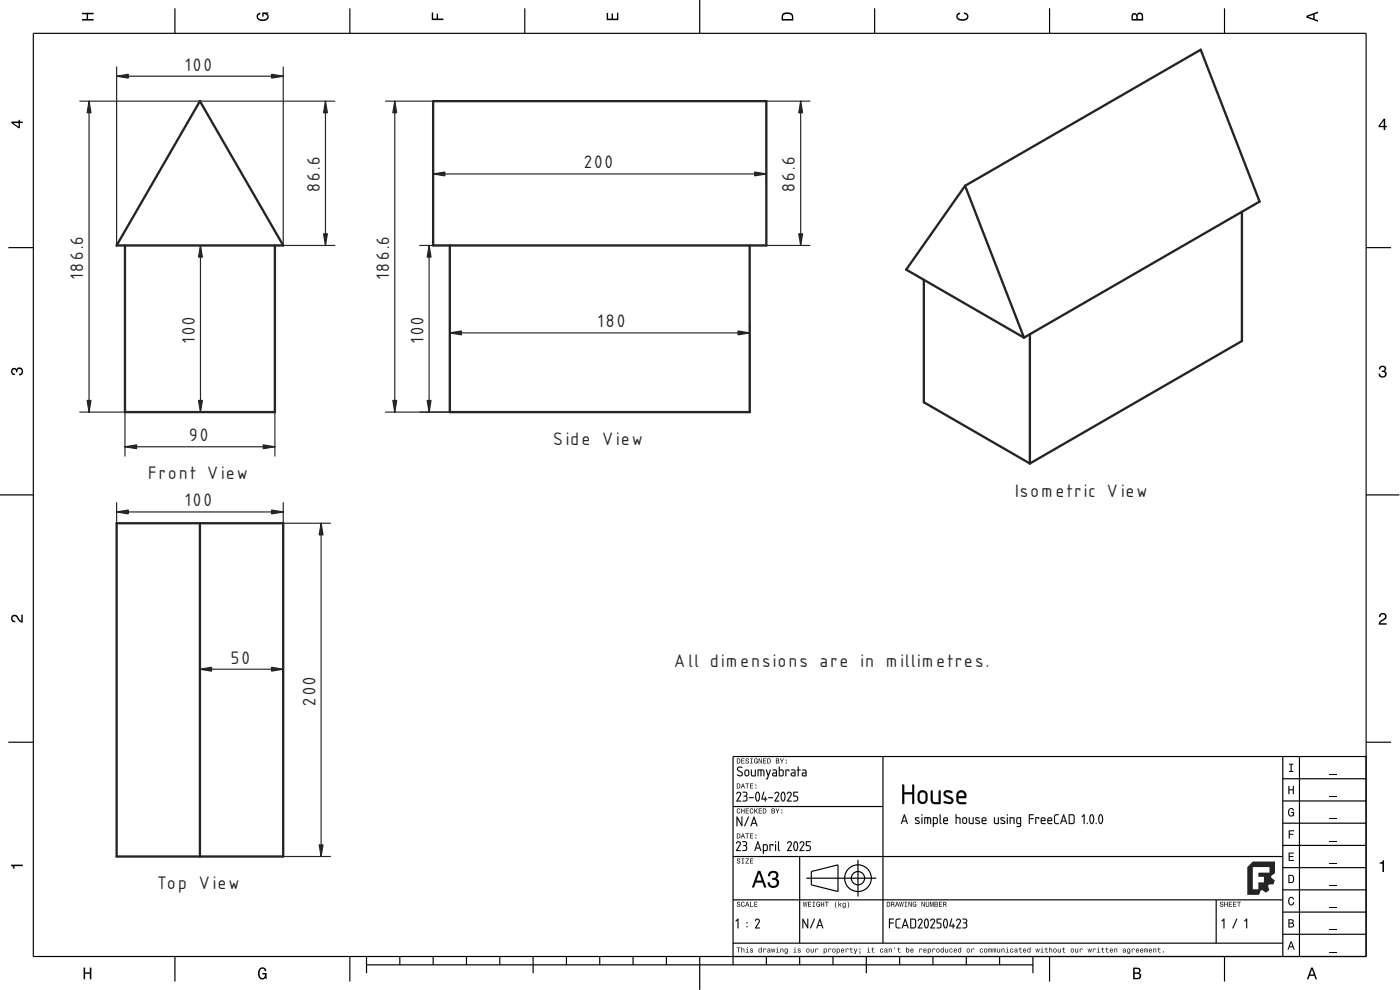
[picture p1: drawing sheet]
<svg xmlns="http://www.w3.org/2000/svg" width="420mm" height="297mm" viewBox="0 0 420 297" stroke-linecap="round" stroke-linejoin="round" font-family="sans-serif">
<defs><g id="words">
<g font-size="6.7" fill="#212529">
<text x="55.7" y="21.2">100</text>
<text x="175.3" y="50.5">200</text>
<text x="95.9" y="57.7" transform="rotate(-90 95.9 57.7)">86.6</text>
<text x="238.6" y="57.7" transform="rotate(-90 238.6 57.7)">86.6</text>
<text x="25" y="83.9" transform="rotate(-90 25 83.9)">186.6</text>
<text x="116.7" y="83.9" transform="rotate(-90 116.7 83.9)">186.6</text>
<text x="179.5" y="98.2">180</text>
<text x="58.5" y="102.9" transform="rotate(-90 58.5 102.9)">100</text>
<text x="127.1" y="102.9" transform="rotate(-90 127.1 102.9)">100</text>
<text x="56.7" y="132.3">90</text>
<text x="166.2" y="133.4">Side View</text>
<text x="44.4" y="143.8">Front View</text>
<text x="304.7" y="149">Isometric View</text>
<text x="55.7" y="151.9">100</text>
<text x="69.3" y="199.1">50</text>
<text x="202.5" y="200.2">All dimensions are in millimetres.</text>
<text x="94.7" y="211.7" transform="rotate(-90 94.7 211.7)">200</text>
<text x="47.2" y="266.7">Top View</text>
</g>
</g></defs>
<g fill="none" stroke="#000" stroke-width=".35">
<path d="M10 10h400v277h-400zM52.5 2.5v7.5M105 2.5v7.5M157.5 2.5v7.5M210 0v10M262.5 2.5v7.5M315 2.5v7.5M367.5 2.5v7.5M2.5 74.3h7.5M410 74.3h7.5M0 148.5h10M410 148.5h10"/>
<path d="M2.5 222.7h7.5M265 227v56M385 233.7h25M385 227v60M390 227v60M410 222.7h7.5M410 227h-190v62.5M220 257h165M220 242h45M240 257v26M257.5 258v11M385 253.7h25"/>
<path d="M385 247h25M385 240.3h25M220 270h165M242 263.5h21M243.5 261.5l8-2v8l-8-2zM365 270v13M385 273.7h25M385 267h25M385 260.3h25M52.5 287v7.5M105 287v7.5M110 289.5h200"/>
<path d="M110 287v5M120 287v2.5M130 287v2.5M140 287v2.5M150 287v2.5M160 287v5M170 287v2.5M180 287v2.5M190 287v2.5M200 287v2.5M210 287v10M220 283h165"/>
<path d="M230 287v2.5M240 287v2.5M250 287v2.5M260 287v5M270 287v2.5M280 287v2.5M290 287v2.5M300 287v2.5M310 287v5M315 287v7.5M367.5 287v7.5M385 280.3h25"/>
<circle cx="257.5" cy="263.5" r="4"/>
<circle cx="257.5" cy="263.5" r="2"/>
</g>
<g fill="#000">
<path d="M24.6 3.8h3.5v.5h-1.7v1.4h1.7v.5h-3.5v-.5h1.4v-1.4h-1.4z" fill-rule="evenodd"/>
<path d="M77.3 4.2l.8-.4v.5l-.3 .1a.68 .68 0 0 0-.4 .6 .68 .68 0 0 0 .4 .6 1.68 1.68 0 0 0 2.4-.6 .92 .92 0 0 0-1.1-.8v.8h-.4v-1.3h1.9v.3l-.5 .1 .4 .4a1.19 1.19 0 0 1-.9 1.7 1.9 1.9 0 0 1-2.6-1.3z" fill-rule="evenodd"/>
<path d="M129.6 3.8h.4v1.8h1v-1.5h.5v1.5h1.6v.4h-3.5z" fill-rule="evenodd"/>
<path d="M182.1 3.9h.4v1.7h1v-1.6h.5v1.6h1.2v-1.8h.4v2.3h-3.5z" fill-rule="evenodd"/>
<path d="M235 4a2.19 2.19 0 0 0-.4 2.2h3.5v-1.2a1.92 1.92 0 0 0-3.1-1zM235.3 4.4l.4-.2a1.44 1.44 0 0 1 2 .8v.7h-2.7l.1-1z" fill-rule="evenodd"/>
<path d="M287.3 4.2l.8-.4v.4l-.3 .1a.66 .66 0 0 0-.4 .6 .66 .66 0 0 0 .4 .6l.4 .2a1.59 1.59 0 0 0 2-.7 .9 .9 0 0 0-.9-.8v-.5a1.24 1.24 0 0 1 1.3 1.1 1.24 1.24 0 0 1-1 1.4 1.93 1.93 0 0 1-2.6-1.2z" fill-rule="evenodd"/>
<path d="M339.8 4.2l-.2 2h3.5v-1.4a.98 .98 0 0 0-.8-1 .98 .98 0 0 0-1.1 .6 .84 .84 0 0 0-1.4-.2zM340.1 4.5l.4-.1 .4 .1 .1 1.2h-1zM341.6 4.4l.4-.2a.57 .57 0 0 1 .7 .7v.8h-1.3z" fill-rule="evenodd"/>
<path d="M392.1 4.7v.6l3.5 1.2v-.4l-1.1-.4v-1.4l1.1-.4v-.4zM392.6 5l1.5-.5v1z" fill-rule="evenodd"/>
<path d="M3.4 36.5v.4l2.1 1.6h.5v-1.6h.8v-.4h-.8v-.5h-.4v.5zM4 36.9h1.6v1.1z" fill-rule="evenodd"/>
<path d="M415.3 35.6l-1.6 2.1v.5h1.6v.8h.4v-.8h.5v-.4h-.5v-2.2zM415.3 36.2v1.6h-1.1z" fill-rule="evenodd"/>
<path d="M3.6 110.6a.86 .86 0 0 1 1.4 .2 1.12 1.12 0 0 1 1.5-.4 1.12 1.12 0 0 1 .3 1.6l-.5 .6-.6 .1v-.5a.72 .72 0 0 0 .9-.7 .72 .72 0 0 0-.8-.7 .72 .72 0 0 0-.6 .9h-.4a.62 .62 0 0 0-.4-.8 .62 .62 0 0 0-.8 .4 .62 .62 0 0 0 .5 .8h.4l-.1 .5a1.17 1.17 0 0 1-1-.7 1.17 1.17 0 0 1 .2-1.3z" fill-rule="evenodd"/>
<path d="M414.1 110a1.01 1.01 0 0 1 1.5-.2 1.01 1.01 0 0 1 0 1.5 1.12 1.12 0 0 1 .4 1.6 1.12 1.12 0 0 1-1.6 .3l-.6-.6-.1-.5h.5a.72 .72 0 0 0 .6 .9 .72 .72 0 0 0 .8-.8 .72 .72 0 0 0-.9-.6v-.4a.62 .62 0 0 0 .8-.4 .62 .62 0 0 0-.5-.8 .62 .62 0 0 0-.7 .5l-.1 .4h-.4z" fill-rule="evenodd"/>
<path d="M3.6 184.7a1.22 1.22 0 0 1 2 .8l.8 .8v-1.9h.4v2.4a2.76 2.76 0 0 1-2-1.8 .69 .69 0 0 0-1.1 .5 .69 .69 0 0 0 .9 .8v.4a1.18 1.18 0 0 1-1.2-.6 1.18 1.18 0 0 1 .2-1.4z" fill-rule="evenodd"/>
<path d="M414.2 184.2a1.18 1.18 0 0 1 1.9 .3 1.18 1.18 0 0 1-1 1.7l-.8 .8h1.9v.4h-2.4a2.76 2.76 0 0 1 1.8-2 .69 .69 0 0 0-.5-1.1 .69 .69 0 0 0-.8 .9h-.5z" fill-rule="evenodd"/>
<path d="M221.1 227.6v1.5h.5a.77 .77 0 0 0 .6-.8 .77 .77 0 0 0-.6-.7zM221.3 227.8a.58 .58 0 0 1 .7 .5 .58 .58 0 0 1-.7 .6zM222.5 227.6v1.5h.9v-.2h-.7v-.5h.7v-.2h-.7v-.4h.7v-.2zM223.9 227.7a.6 .6 0 0 0 0 .6 .6 .6 0 0 0 .7 .2 .33 .33 0 0 1-.4 .5 .33 .33 0 0 1-.3-.4h-.2a.54 .54 0 0 0 .6 .6 .54 .54 0 0 0 .5-.7 .54 .54 0 0 0-.8-.4 .28 .28 0 0 1 .2-.4 .28 .28 0 0 1 .3 .3h.2v-.2l-.3-.2zM225.2 227.6v.2h.2v1.1h-.2v.2h.7v-.2h-.3v-1.1h.3v-.2zM226.4 227.7a.72 .72 0 0 0-.2 1 .72 .72 0 0 0 1 .3l.2 .1v-.8h-.6v.1h.4l-.2 .5a.52 .52 0 0 1-.6-.6 .52 .52 0 0 1 .7-.4l.3 .1-.3-.4zM227.7 227.6v1.5h.1v-1.3l.6 1.3h.2v-1.5h-.1v1.2l-.6-1.2zM229 227.6v1.5h.9v-.2h-.7v-.5h.7v-.2h-.7v-.4h.7v-.2zM230.3 227.6v1.5h.5a.77 .77 0 0 0 .5-.8 .77 .77 0 0 0-.5-.7zM230.5 227.8a.58 .58 0 0 1 .6 .5 .58 .58 0 0 1-.6 .6zM232.9 227.6v1.5h.5a.42 .42 0 0 0 .5-.3 .42 .42 0 0 0-.3-.5l.2-.2-.1-.4zM233.1 227.8h.3a.23 .23 0 0 1 .2 .2 .23 .23 0 0 1-.3 .2h-.2zM233.1 228.4h.3a.26 .26 0 0 1 .3 .2 .26 .26 0 0 1-.3 .3h-.3zM234.1 227.6l.5 .9v.6h.2v-.6l.5-.9h-.3l-.3 .7-.4-.7zM235.8 228.7v.4h.3v-.4zM235.8 227.9v.3h.3v-.3z" fill-rule="evenodd"/>
<path d="M221.1 235.1v1.5h.5a.77 .77 0 0 0 .6-.8 .77 .77 0 0 0-.6-.7zM221.3 235.3a.58 .58 0 0 1 .7 .5 .58 .58 0 0 1-.7 .6zM222.8 235.1l-.5 1.5h.2l.1-.5h.6l.2 .5h.2l-.5-1.5zM222.9 235.3l.3 .6h-.5zM223.7 235.1v.2h.4v1.3h.2v-1.3h.5v-.2zM225.1 235.1v1.5h.9v-.2h-.7v-.5h.7v-.2h-.7v-.4h.7v-.2zM226.7 236.2v.4h.3v-.4zM226.7 235.4v.3h.3v-.3z" fill-rule="evenodd"/>
<path d="M386.6 235.8h.4v1h1v-1h.3v2.5h-.3v-1.2h-1v1.2h-.4z" fill-rule="evenodd"/>
<path d="M386.9 229.1h1.2v.3h-.5v1.9h.5v.3h-1.2v-.3h.4v-1.9h-.4z" fill-rule="evenodd"/>
<path d="M3.3 259.4h3.5v.5h-2.5v.8h-.3a.77 .77 0 0 0-.7-.9z" fill-rule="evenodd"/>
<path d="M221.3 257.7a.6 .6 0 0 0 0 .6 .6 .6 0 0 0 .7 .3 .33 .33 0 0 1-.4 .4 .33 .33 0 0 1-.3-.4h-.2a.54 .54 0 0 0 .6 .6 .54 .54 0 0 0 .5-.7 .54 .54 0 0 0-.8-.4 .28 .28 0 0 1 .2-.4 .28 .28 0 0 1 .3 .3h.2v-.2l-.3-.2zM222.6 257.6v.2h.2v1.1h-.2v.2h.7v-.2h-.3v-1.1h.3v-.2zM223.8 257.6v.2h.8l-.9 1.3h1.1v-.2h-.9l.9-1.3zM225.1 257.6v1.5h.9v-.2h-.7v-.5h.7v-.2h-.7v-.4h.7v-.2z" fill-rule="evenodd"/>
<path d="M221.1 250.1v1.5h.5a.77 .77 0 0 0 .6-.8 .77 .77 0 0 0-.6-.7zM221.3 250.3a.58 .58 0 0 1 .7 .5 .58 .58 0 0 1-.7 .6zM222.8 250.1l-.5 1.5h.2l.1-.5h.6l.2 .5h.2l-.5-1.5zM222.9 250.3l.3 .6h-.5zM223.7 250.1v.2h.4v1.3h.2v-1.3h.5v-.2zM225.1 250.1v1.5h.9v-.2h-.7v-.5h.7v-.2h-.7v-.4h.7v-.2zM226.7 251.2v.4h.3v-.4zM226.7 250.4v.3h.3v-.3z" fill-rule="evenodd"/>
<path d="M221.3 242.7a.72 .72 0 0 0-.2 1 .72 .72 0 0 0 .9 .3l.2-.5-.4 .4a.56 .56 0 0 1-.5-.6 .56 .56 0 0 1 .6-.5l.3 .2-.4-.4zM222.4 242.6v1.5h.2v-.7h.6v.7h.2v-1.5h-.2v.6h-.6v-.6zM223.8 242.6v1.5h.9v-.2h-.7v-.5h.7v-.2h-.7v-.4h.7v-.2zM225.2 242.7a.72 .72 0 0 0-.2 1 .72 .72 0 0 0 .9 .3l.2-.5-.4 .4a.56 .56 0 0 1-.5-.6 .56 .56 0 0 1 .6-.5l.3 .2-.4-.4zM226.4 242.6v1.5h.2l.2-.8 .5 .8h.2l-.6-.9 .6-.6h-.3l-.6 .7v-.7zM227.7 242.6v1.5h.9v-.2h-.7v-.5h.7v-.2h-.7v-.4h.7v-.2zM228.9 242.6v1.5h.5a.77 .77 0 0 0 .6-.8 .77 .77 0 0 0-.6-.7zM229.1 242.7a.58 .58 0 0 1 .7 .6 .58 .58 0 0 1-.7 .6zM231.6 242.6v1.5h.5a.42 .42 0 0 0 .5-.3 .42 .42 0 0 0-.3-.5l.2-.3-.1-.3zM231.7 242.7h.4a.23 .23 0 0 1 .2 .3 .23 .23 0 0 1-.3 .2h-.3zM231.7 243.4h.4a.26 .26 0 0 1 .3 .2 .26 .26 0 0 1-.3 .3h-.4zM232.7 242.6l.6 .9v.6h.2v-.6l.5-.9h-.3l-.3 .7-.4-.7zM234.5 243.7v.4h.3v-.4zM234.5 242.9v.3h.3v-.3z" fill-rule="evenodd"/>
<path d="M386.7 255.8h1.6v.3h-1.2v.8h1.1v.3h-1.1v.8h1.2v.3h-1.6z" fill-rule="evenodd"/>
<path d="M386.7 249.1h1.7v.3h-1.3v.8h1v.3h-1v1.1h-.4z" fill-rule="evenodd"/>
<path d="M386.8 242.8a.85 .85 0 0 1 .9-.4 .85 .85 0 0 1 .7 .8h-.4l-.3-.5a1.04 1.04 0 0 0-.9 .9 1.04 1.04 0 0 0 .7 1.1l.4-.2 .1-.6h-.5v-.3h.9v1.4l-.3-.4-.4 .4a1.2 1.2 0 0 1-1.1-1.8z" fill-rule="evenodd"/>
<path d="M221.3 270.7a.6 .6 0 0 0 0 .6 .6 .6 0 0 0 .7 .3 .33 .33 0 0 1-.4 .4 .33 .33 0 0 1-.3-.4h-.2a.54 .54 0 0 0 .6 .6 .54 .54 0 0 0 .5-.7 .54 .54 0 0 0-.8-.4 .28 .28 0 0 1 .2-.4 .28 .28 0 0 1 .3 .3h.2v-.2l-.3-.2zM222.6 270.7a.72 .72 0 0 0-.2 1 .72 .72 0 0 0 .9 .3l.2-.5-.4 .4a.56 .56 0 0 1-.5-.6 .56 .56 0 0 1 .6-.5l.3 .2-.4-.4zM224.1 270.6l-.5 1.5h.2l.1-.5h.6l.2 .5h.2l-.5-1.5zM224.2 270.8l.3 .7h-.5zM225.1 270.6v1.5h1v-.2h-.8v-1.3zM226.4 270.6v1.5h.9v-.2h-.7v-.5h.7v-.2h-.7v-.4h.7v-.2z" fill-rule="evenodd"/>
<path d="M227.5 261.3l-1.9 5h.7l.5-1.5h2l.5 1.5h.7l-1.8-5zM227.8 262l.8 2.2h-1.5zM230.9 261.7l-.4 1.2h.6a.88 .88 0 0 1 .5-1.1 .88 .88 0 0 1 1.1 .4 .88 .88 0 0 1-.3 1.2h-.7v.6a1.03 1.03 0 0 1 1.4 .6 1.03 1.03 0 0 1-.7 1.3 1.03 1.03 0 0 1-1.3-.7l-.1-.5h-.7a1.68 1.68 0 0 0 2.2 1.7 1.68 1.68 0 0 0 .9-2.6l-.4-.2a1.29 1.29 0 0 0 .5-1.6 1.29 1.29 0 0 0-1.5-.7z" fill-rule="evenodd"/>
<path d="M241 270.6l.2 1.5h.2l.2-1.3 .3 1.3h.1l.3-1.5h-.2l-.2 1.2-.2-1.2h-.2l-.2 1.2-.2-1.2zM242.5 270.6v1.5h.9v-.2h-.7v-.5h.7v-.2h-.7v-.4h.7v-.2zM243.9 270.6v.2h.2v1.1h-.2v.2h.7v-.2h-.3v-1.1h.3v-.2zM245.1 270.7a.72 .72 0 0 0-.2 1 .72 .72 0 0 0 1 .3l.2 .1v-.8h-.6v.1h.4l-.2 .5a.52 .52 0 0 1-.6-.6 .52 .52 0 0 1 .7-.4l.3 .1-.3-.4zM246.3 270.6v1.5h.2v-.7h.6v.7h.2v-1.5h-.2v.6h-.6v-.6zM247.6 270.6v.2h.4v1.3h.2v-1.3h.5v-.2zM250.9 270.5a1.35 1.35 0 0 0 .1 2 1.84 1.84 0 0 1 0-2zM251.6 270.5v1.6h.2l.2-.6 .4 .6h.2l-.5-.8 .5-.4-.8 .5v-.9zM253 271a.55 .55 0 0 0-.2 .8 .55 .55 0 0 0 .8 .1 .41 .41 0 0 1-.2 .4 .41 .41 0 0 1-.5-.1 .47 .47 0 0 0 .5 .3 .47 .47 0 0 0 .4-.5v-1.1l-.2 .2-.3-.2zM253.1 271.2l.1-.1a.39 .39 0 0 1 .4 .4 .39 .39 0 0 1-.5 .3zM254.4 270.5a1.85 1.85 0 0 1 0 2 1.22 1.22 0 0 0 0-2z" fill-rule="evenodd"/>
<path d="M266.1 270.6v1.5h.5a.77 .77 0 0 0 .6-.8 .77 .77 0 0 0-.6-.7zM266.3 270.8a.58 .58 0 0 1 .7 .5 .58 .58 0 0 1-.7 .6zM267.5 270.6v1.5h.2v-.7a.45 .45 0 0 1 .5 .2 .45 .45 0 0 1 0 .5l.3-.1-.3-.7a.42 .42 0 0 0 .2-.4 .42 .42 0 0 0-.4-.3zM267.7 270.8h.2a.26 .26 0 0 1 .3 .2 .26 .26 0 0 1-.3 .3h-.2zM269.1 270.6l-.5 1.5h.2l.1-.5h.6l.2 .5h.2l-.5-1.5zM269.2 270.8l.3 .6h-.5zM269.9 270.6l.2 1.5h.2l.2-1.3 .3 1.3h.1l.3-1.5h-.2l-.1 1.2-.3-1.2h-.1l-.3 1.2-.1-1.2zM271.5 270.6v.2h.2v1.1h-.2v.2h.7v-.2h-.3v-1.1h.3v-.2zM272.7 270.6v1.5h.1v-1.3l.6 1.3h.2v-1.5h-.1v1.2l-.6-1.2zM274 270.7a.72 .72 0 0 0-.2 1 .72 .72 0 0 0 1 .3l.2 .1v-.8h-.6v.1h.4l-.2 .5a.52 .52 0 0 1-.6-.6 .52 .52 0 0 1 .7-.4l.3 .1-.3-.4zM276.6 270.6v1.5h.1v-1.3l.6 1.3h.2v-1.5h-.1v1.2l-.6-1.2zM277.8 270.6v.9a.52 .52 0 0 0 .6 .6 .52 .52 0 0 0 .5-.6v-.9h-.2v.9a.33 .33 0 0 1-.3 .4 .33 .33 0 0 1-.4-.4v-.9zM279.1 270.6v1.5h.2v-1.4l.3 1.4h.1l.3-1.4v1.4h.2v-1.5h-.3l-.2 1.3-.3-1.3zM280.5 270.6v1.5h.5a.42 .42 0 0 0 .5-.3 .42 .42 0 0 0-.3-.5l.2-.2-.1-.4zM280.7 270.8h.3a.23 .23 0 0 1 .2 .2 .23 .23 0 0 1-.3 .2h-.2zM280.7 271.4h.3a.26 .26 0 0 1 .3 .2 .26 .26 0 0 1-.3 .3h-.3zM281.8 270.6v1.5h1v-.2h-.8v-.5h.7v-.2h-.7v-.4h.7v-.2zM283.1 270.6v1.5h.2v-.7a.45 .45 0 0 1 .5 .2 .45 .45 0 0 1 .1 .5l.2-.1-.3-.7a.42 .42 0 0 0 .2-.4 .42 .42 0 0 0-.4-.3zM283.3 270.8h.2a.26 .26 0 0 1 .3 .2 .26 .26 0 0 1-.3 .3h-.2z" fill-rule="evenodd"/>
<path d="M366.3 270.7a.6 .6 0 0 0 0 .6 .6 .6 0 0 0 .7 .3 .33 .33 0 0 1-.4 .4 .33 .33 0 0 1-.3-.4h-.2a.54 .54 0 0 0 .6 .6 .54 .54 0 0 0 .5-.7 .54 .54 0 0 0-.8-.4 .28 .28 0 0 1 .2-.4 .28 .28 0 0 1 .3 .3h.2v-.2l-.3-.2zM367.4 270.6v1.5h.2v-.7h.6v.7h.2v-1.5h-.2v.6h-.6v-.6zM368.8 270.6v1.5h.9v-.2h-.7v-.5h.7v-.2h-.7v-.4h.7v-.2zM370.1 270.6v1.5h.9v-.2h-.7v-.5h.7v-.2h-.7v-.4h.7v-.2zM371.3 270.6v.2h.4v1.3h.2v-1.3h.5v-.2z" fill-rule="evenodd"/>
<path d="M386.7 262.5v2.5h.8a1.28 1.28 0 0 0 1-1.3 1.28 1.28 0 0 0-1-1.2zM387 262.8a.96 .96 0 0 1 1.1 .9 .96 .96 0 0 1-1.1 1z" fill-rule="evenodd"/>
<path d="M386.7 275.8v2.5h.9a.7 .7 0 0 0 .8-.5 .7 .7 0 0 0-.5-.8l.4-.6a.62 .62 0 0 0-.8-.6zM387 276.1h.5a.38 .38 0 0 1 .4 .4 .38 .38 0 0 1-.4 .3h-.5zM387 277.1h.5a.44 .44 0 0 1 .5 .5 .44 .44 0 0 1-.4 .4h-.6z" fill-rule="evenodd"/>
<path d="M386.8 269.4a.85 .85 0 0 1 1-.3 .85 .85 0 0 1 .6 .8h-.4l-.3-.5a1.05 1.05 0 0 0-.8 .9 1.05 1.05 0 0 0 .6 1.1l.4-.2 .2-.5h.3a.89 .89 0 0 1-.7 1 .89 .89 0 0 1-1-.8z" fill-rule="evenodd"/>
<path d="M414.1 258.8a.77 .77 0 0 0 .9-.7h.4v3.5h-.5v-2.5h-.8z" fill-rule="evenodd"/>
<path d="M25.1 290.3h.4v1.4h1.5v-1.4h.4v3.5h-.4v-1.6h-1.5v1.6h-.4z" fill-rule="evenodd"/>
<path d="M77.8 290.7a1.19 1.19 0 0 1 1.3-.4 1.19 1.19 0 0 1 .9 1.1h-.5l-.1-.3a.68 .68 0 0 0-.6-.5 .68 .68 0 0 0-.7 .4 1.68 1.68 0 0 0 .6 2.5 .92 .92 0 0 0 .8-1.1h-.8v-.5h1.3v1.9h-.2l-.1-.5-.4 .5a1.19 1.19 0 0 1-1.8-1v-1.5z" fill-rule="evenodd"/>
<path d="M221.1 284.3v.2h.4v1.3h.2v-1.3h.5v-.2zM222.5 284.2v1.6h.2v-.8l.3-.3 .2 .2v.9h.2v-.8a.38 .38 0 0 0-.3-.4 .38 .38 0 0 0-.4 .2v-.6zM223.9 284.7l.3 .1v.8l-.4 .2h1l-.4-.2v-.9zM224.2 284.2l.2 .2zM225.2 284.7v.4l.6 .3a.26 .26 0 0 1-.2 .3 .26 .26 0 0 1-.3-.3h-.2a.42 .42 0 0 0 .6 .4 .42 .42 0 0 0 .1-.7l-.5-.2 .2-.2 .5 .2-.1-.2zM227.8 284.7a.54 .54 0 0 0-.2 .8 .54 .54 0 0 0 .8 .1l.2 .2v-1.6h-.2v.6l-.3-.2zM227.9 284.9l.1-.1a.39 .39 0 0 1 .4 .4 .39 .39 0 0 1-.5 .3zM229.1 284.6v1.2h.2v-1l.7 .2a.38 .38 0 0 0-.3-.4 .38 .38 0 0 0-.5 .2zM230.4 284.7l-.1 .3 .5-.2 .1 .3a.42 .42 0 0 0-.6 .1 .42 .42 0 0 0 .3 .6l.7-.2-.2-.9zM230.5 285.4a.25 .25 0 0 1 .5 0 .25 .25 0 0 1-.5 0zM231.4 284.6l.3 1.2h.2l.2-1 .1 1h.2l.3-1.2h-.2l-.2 1-.2-1h-.1l-.2 1-.2-1zM233 284.7l.3 .1v.8l-.4 .2h1l-.4-.2v-.9zM233.3 284.2l.2 .2zM234.2 284.6v1.2h.2v-.8l.3-.3 .2 .2v.9h.2v-.8a.38 .38 0 0 0-.3-.4 .38 .38 0 0 0-.4 .2zM235.6 284.7a.55 .55 0 0 0-.2 .8 .55 .55 0 0 0 .8 .1 .41 .41 0 0 1-.2 .5 .41 .41 0 0 1-.5-.2 .47 .47 0 0 0 .5 .3 .47 .47 0 0 0 .4-.5v-1.1l-.2 .2-.3-.2zM235.7 284.9l.1-.1a.39 .39 0 0 1 .4 .4 .39 .39 0 0 1-.5 .3zM238.2 284.7l.3 .1v.8l-.4 .2h1l-.4-.2v-.9zM238.5 284.2l.2 .2zM239.5 284.7v.4l.6 .3a.26 .26 0 0 1-.2 .3 .26 .26 0 0 1-.3-.3h-.2a.42 .42 0 0 0 .6 .4 .42 .42 0 0 0 .1-.7l-.5-.2 .3-.2 .4 .2-.1-.2zM242 285.2a.57 .57 0 0 0 1.1 0 .57 .57 0 0 0-1.1 0zM242.2 284.9l.1-.1a.4 .4 0 0 1 .5 .4 .4 .4 0 0 1-.6 .3zM243.3 284.6v.8a.38 .38 0 0 0 .3 .4 .38 .38 0 0 0 .4-.2l.2 .2v-1.2h-.2v.8l-.3 .2-.2-.1v-.9zM244.7 284.6v1.2h.2l.1-1 .6 .2a.38 .38 0 0 0-.3-.4 .38 .38 0 0 0-.4 .2zM247.2 284.6v1.6h.2l.1-.5a.53 .53 0 0 0 .7-.5 .53 .53 0 0 0-.8-.4zM247.5 284.9l.1-.1a.39 .39 0 0 1 .4 .4 .39 .39 0 0 1-.5 .3zM248.6 284.6v1.2h.2l.1-1 .6 .2a.38 .38 0 0 0-.3-.4 .38 .38 0 0 0-.4 .2zM249.8 285.2a.57 .57 0 0 0 1.1 0 .57 .57 0 0 0-1.1 0zM250 284.9l.1-.1a.4 .4 0 0 1 .5 .4 .4 .4 0 0 1-.6 .3zM251.1 284.6v1.6h.2l.1-.5a.53 .53 0 0 0 .7-.5 .53 .53 0 0 0-.8-.4zM251.4 284.9l.1-.1a.39 .39 0 0 1 .4 .4 .39 .39 0 0 1-.5 .3zM252.5 284.7a.57 .57 0 0 0-.1 .9 .57 .57 0 0 0 .9 0v-.2l-.5 .2-.2-.3h.7l-.1-.6-.3-.1zM252.7 284.8h.3l.2 .3h-.6zM253.8 284.6v1.2h.2l.1-1 .6 .2a.38 .38 0 0 0-.3-.4 .38 .38 0 0 0-.4 .2zM255.3 284.3v.4l-.4 .1h.4l.1 .9 .5 .1-.4-.4v-.6h.4v-.1h-.4v-.4zM256.2 284.6l.5 1.2-.4 .4h.3l.7-1.6h-.2l-.3 1-.4-1zM257.9 284.6v.3h.3v-.3zM257.9 285.5l.2 .3-.2 .4 .3-.4v-.3zM260.3 284.7l.3 .1v.8l-.4 .2h1l-.4-.2v-.9zM260.6 284.2l.2 .2zM261.8 284.3v.4l-.3 .1h.3l.1 .9 .5 .1-.4-.4v-.6h.4v-.1h-.4v-.4zM264.2 284.7a.57 .57 0 0 0 0 .9 .57 .57 0 0 0 .8 0l-.1-.2a.32 .32 0 0 1-.5 0 .32 .32 0 0 1 0-.4 .32 .32 0 0 1 .5 0h.2l-.3-.4zM265.6 284.7l-.2 .3 .6-.2 .1 .3a.42 .42 0 0 0-.7 .1 .42 .42 0 0 0 .3 .6l.7-.2-.2-.9zM265.6 285.4a.25 .25 0 0 1 .5 0 .25 .25 0 0 1-.5 0zM266.7 284.6v1.2h.2v-.8l.3-.3 .2 .2v.9h.2v-.8a.38 .38 0 0 0-.2-.4 .38 .38 0 0 0-.5 .2zM268.4 284.2l.2 .6zM269.6 284.3v.4l-.3 .1h.3l.1 .9 .5 .1-.4-.4v-.6h.4v-.1h-.4v-.4zM271.9 284.2v1.6l.2-.2a.5 .5 0 0 0 .8-.4 .5 .5 0 0 0-.8-.4v-.6zM272.2 284.9l.1-.1a.39 .39 0 0 1 .4 .4 .39 .39 0 0 1-.5 .3zM273.3 284.7a.57 .57 0 0 0-.1 .9 .57 .57 0 0 0 .9 0v-.2l-.5 .2-.2-.3h.8l-.2-.6-.3-.1zM273.5 284.8h.3l.2 .3h-.6zM275.9 284.6v1.2h.2l.1-1 .6 .2a.38 .38 0 0 0-.3-.4 .38 .38 0 0 0-.4 .2zM277.2 284.7a.57 .57 0 0 0 0 .9 .57 .57 0 0 0 .8 0l.1-.2-.6 .2-.2-.3h.8l-.2-.6-.3-.1zM277.4 284.8h.3l.2 .3h-.6zM278.4 284.6v1.6h.2l.1-.5a.53 .53 0 0 0 .8-.5 .53 .53 0 0 0-.9-.4zM278.7 284.9l.1-.1a.39 .39 0 0 1 .4 .4 .39 .39 0 0 1-.5 .3zM279.8 284.6v1.2h.2l.1-1 .6 .2a.38 .38 0 0 0-.3-.4 .38 .38 0 0 0-.4 .2zM281 285.2a.57 .57 0 0 0 1.1 0 .57 .57 0 0 0-1.1 0zM281.3 284.9l.1-.1a.4 .4 0 0 1 .4 .4 .4 .4 0 0 1-.5 .3zM282.4 284.7a.54 .54 0 0 0-.1 .8 .54 .54 0 0 0 .8 .1l.1 .2v-1.6h-.1v.6l-.4-.2zM282.6 284.9v-.1a.39 .39 0 0 1 .5 .4 .39 .39 0 0 1-.5 .3zM283.6 284.6v.8a.38 .38 0 0 0 .3 .4 .38 .38 0 0 0 .5-.2l.1 .2v-1.2h-.1l-.1 .8-.3 .2-.2-.1v-.9zM285 284.7a.57 .57 0 0 0 0 .9 .57 .57 0 0 0 .8 0l-.1-.2a.32 .32 0 0 1-.5 0 .32 .32 0 0 1 0-.4 .32 .32 0 0 1 .5 0h.2l-.3-.4zM286.3 284.7a.57 .57 0 0 0 0 .9 .57 .57 0 0 0 .8 0l.1-.2-.6 .2-.2-.3h.8l-.2-.6-.3-.1zM286.5 284.8h.3l.2 .3h-.6zM287.6 284.7a.54 .54 0 0 0-.1 .8 .54 .54 0 0 0 .8 .1l.2 .2v-1.6h-.2v.6l-.4-.2zM287.8 284.9v-.1a.39 .39 0 0 1 .5 .4 .39 .39 0 0 1-.5 .3zM290.1 285.2a.57 .57 0 0 0 1.1 0 .57 .57 0 0 0-1.1 0zM290.4 284.9l.1-.1a.4 .4 0 0 1 .4 .4 .4 .4 0 0 1-.5 .3zM291.5 284.6v1.2h.2l.1-1 .6 .2a.38 .38 0 0 0-.3-.4 .38 .38 0 0 0-.4 .2zM294.2 284.7a.57 .57 0 0 0-.1 .9 .57 .57 0 0 0 .8 0l-.1-.2a.32 .32 0 0 1-.5 0 .32 .32 0 0 1 0-.4 .32 .32 0 0 1 .5 0h.2l-.3-.4zM295.3 285.2a.57 .57 0 0 0 1.1 0 .57 .57 0 0 0-1.1 0zM295.6 284.9l.1-.1a.4 .4 0 0 1 .4 .4 .4 .4 0 0 1-.5 .3zM296.6 284.6v1.2h.2l.1-1.1 .1 1.1h.2l.2-1.1 .1 1.1h.1l-.1-1.2zM297.9 284.6v1.2h.2l.1-1.1 .1 1.1h.2l.2-1.1 .1 1.1h.1l-.1-1.2zM299.3 284.6v.8a.38 .38 0 0 0 .2 .4 .38 .38 0 0 0 .5-.2l.2 .2v-1.2h-.2l-.1 .8-.2 .2-.2-.1-.1-.9zM300.6 284.6v1.2h.2v-.8l.3-.3 .2 .2v.9h.2v-.8a.38 .38 0 0 0-.3-.4 .38 .38 0 0 0-.5 .2zM302 284.7l.3 .1v.8l-.4 .2h.9l-.4-.2v-.9zM302.3 284.2l.2 .2zM303.3 284.7a.57 .57 0 0 0-.1 .9 .57 .57 0 0 0 .9 0l-.2-.2a.32 .32 0 0 1-.5 0 .32 .32 0 0 1 0-.4 .32 .32 0 0 1 .5 0h.2l-.3-.4zM304.6 284.7l-.1 .3 .2-.2a.23 .23 0 0 1 .3-.1 .23 .23 0 0 1 .1 .4 .42 .42 0 0 0-.6 .1 .42 .42 0 0 0 .3 .6l.6-.2-.2-.9zM304.6 285.4a.25 .25 0 0 1 .5 0 .25 .25 0 0 1-.5 0zM306 284.3v.4l-.3 .1h.3l.1 .9 .5 .1-.4-.4v-.6h.4v-.1h-.4v-.4zM307.2 284.7a.57 .57 0 0 0-.1 .9 .57 .57 0 0 0 .8 0l.1-.2-.6 .2-.2-.3h.8l-.1-.6-.4-.1zM307.3 284.8h.3l.2 .3h-.6zM308.4 284.7a.54 .54 0 0 0-.1 .8 .54 .54 0 0 0 .8 .1l.2 .2v-1.6h-.2v.6l-.4-.2zM308.6 284.9l.1-.1a.39 .39 0 0 1 .4 .4 .39 .39 0 0 1-.5 .3zM310.8 284.6l.3 1.2h.1l.2-1 .2 1h.2l.3-1.2h-.2l-.2 1-.2-1h-.2l-.1 1-.2-1zM312.4 284.7l.3 .1v.8l-.4 .2h.9l-.3-.2v-.9zM312.7 284.2l.2 .2zM313.8 284.3v.4l-.3 .1h.3l.1 .9 .6 .1-.5-.4v-.6h.5v-.1h-.5v-.4zM314.9 284.2v1.6h.2v-.8l.3-.3 .2 .2v.9h.2v-.8a.38 .38 0 0 0-.3-.4 .38 .38 0 0 0-.4 .2v-.6zM316.1 285.2a.6 .6 0 0 0 1.2 0 .6 .6 0 0 0-1.2 0zM316.4 284.9l.1-.1a.4 .4 0 0 1 .4 .4 .4 .4 0 0 1-.5 .3zM317.5 284.6v.8a.38 .38 0 0 0 .2 .4 .38 .38 0 0 0 .5-.2l.2 .2v-1.2h-.2v.8l-.3 .2-.2-.1v-.9zM319 284.3v.4l-.3 .1h.3l.1 .9 .6 .1-.5-.4v-.6h.5v-.1h-.5v-.4zM321.3 285.2a.6 .6 0 0 0 1.2 0 .6 .6 0 0 0-1.2 0zM321.6 284.9l.1-.1a.4 .4 0 0 1 .4 .4 .4 .4 0 0 1-.5 .3zM322.7 284.6v.8a.38 .38 0 0 0 .2 .4 .38 .38 0 0 0 .5-.2l.2 .2v-1.2h-.2v.8l-.3 .2-.2-.1v-.9zM324.1 284.6v1.2h.1l.1-1 .7 .2a.38 .38 0 0 0-.3-.4 .38 .38 0 0 0-.5 .2zM326.4 284.6l.3 1.2h.2l.1-1 .2 1h.2l.3-1.2h-.2l-.2 1-.2-1h-.2l-.1 1-.2-1zM328 284.6v1.2h.1l.1-1 .7 .2a.38 .38 0 0 0-.3-.4 .38 .38 0 0 0-.5 .2zM329.3 284.7l.3 .1v.8l-.4 .2h1l-.4-.2v-.9zM329.6 284.2l.2 .2zM330.7 284.3v.4l-.3 .1h.3l.1 .9 .6 .1-.5-.4v-.6h.5v-.1h-.5v-.4zM332 284.3v.4l-.3 .1h.3l.1 .9 .6 .1-.5-.4v-.6h.5v-.1h-.5v-.4zM333.2 284.7a.57 .57 0 0 0-.1 .9 .57 .57 0 0 0 .8 0l.1-.2-.6 .2-.1-.3h.7l-.1-.6-.4-.1zM333.3 284.8h.4l.1 .3h-.5zM334.4 284.6v1.2h.2v-.8l.3-.3 .2 .2v.9h.2v-.8a.38 .38 0 0 0-.3-.4 .38 .38 0 0 0-.4 .2zM337.1 284.7l-.1 .3 .2-.2a.23 .23 0 0 1 .4-.1 .23 .23 0 0 1 0 .4 .42 .42 0 0 0-.6 .1 .42 .42 0 0 0 .3 .6l.7-.2-.3-.9zM337.2 285.4a.25 .25 0 0 1 .5 0 .25 .25 0 0 1-.5 0zM338.3 284.7a.55 .55 0 0 0-.1 .8 .55 .55 0 0 0 .8 .1 .41 .41 0 0 1-.2 .5 .41 .41 0 0 1-.5-.2 .47 .47 0 0 0 .5 .3 .47 .47 0 0 0 .4-.5v-1.1l-.2 .2-.3-.2zM338.5 284.9l.1-.1a.39 .39 0 0 1 .4 .4 .39 .39 0 0 1-.5 .3zM339.7 284.6v1.2h.2v-1l.7 .2a.38 .38 0 0 0-.3-.4 .38 .38 0 0 0-.5 .2zM341 284.7a.57 .57 0 0 0-.1 .9 .57 .57 0 0 0 .8 0l.1-.2-.6 .2-.1-.3h.7l-.1-.6-.4-.1zM341.1 284.8h.4l.1 .3h-.5zM342.3 284.7a.57 .57 0 0 0-.1 .9 .57 .57 0 0 0 .8 0l.1-.2-.6 .2-.1-.3h.7l-.1-.6-.4-.1zM342.4 284.8h.4l.1 .3h-.5zM343.4 284.6v1.2h.2l.2-1.1 .1 1.1h.1l.2-1.1 .1 1.1h.2l-.1-1.2zM344.9 284.7a.57 .57 0 0 0-.1 .9 .57 .57 0 0 0 .8 0l.1-.2-.6 .2-.1-.3h.7l-.1-.6-.4-.1zM345 284.8h.4l.1 .3h-.5zM346.1 284.6v1.2h.2v-.8l.3-.3 .2 .2v.9h.2v-.8a.38 .38 0 0 0-.3-.4 .38 .38 0 0 0-.4 .2zM347.7 284.3v.4l-.4 .1h.4v.9l.6 .1-.5-.4v-.6h.5v-.1h-.5v-.4zM349 285.5v.3h.3v-.3z" fill-rule="evenodd"/>
<path d="M340.1 290.3v3.5h1.3a.98 .98 0 0 0 1.1-.7 .98 .98 0 0 0-.6-1.2 .86 .86 0 0 0 .4-1 .86 .86 0 0 0-1-.6zM340.5 290.7h.8a.53 .53 0 0 1 .6 .6 .53 .53 0 0 1-.7 .5h-.7zM340.5 292.2h.8a.61 .61 0 0 1 .7 .6 .61 .61 0 0 1-.7 .6h-.8z" fill-rule="evenodd"/>
<path d="M387.3 282.5l-.9 2.5h.3l.3-.8h1l.2 .8h.4l-.9-2.5zM387.5 282.8l.4 1.1h-.8z" fill-rule="evenodd"/>
<path d="M393.5 290.3l-1.3 3.5h.5l.3-1h1.4l.4 1h.5l-1.3-3.5zM393.7 290.8l.6 1.6h-1.1z" fill-rule="evenodd"/>
</g>
<path d="M398.9 239h2.2M398.9 232.4h2.2M398.9 259h2.2M398.9 252.4h2.2M398.9 245.7h2.2M398.9 279h2.2M398.9 272.4h2.2M398.9 265.7h2.2M398.9 285.7h2.2" fill="none" stroke="#000" stroke-width=".3"/>
<path d="M374.3 260.2v8.3h3.4l.7-1.3 .4-.1 1.1 .7 .9-.6-.2-1.5 .3-.3 1.2-.1 .4-1-.1-.3-.9-.7v-.3l1.1-1 .1-3.5h-6.7zM376 260.2h5v1.6h-3.3v1.3h1.6v1.6h-1.6v2.1h-1.7z" fill-rule="evenodd" fill="#212529"/>
<g fill="#000">
<path d="M221.2 237.8a.74 .74 0 0 1 1-.1 .74 .74 0 0 1 .1 1l-.9 1.5h.9l.1 .3h-1.4l1.1-1.9a.51 .51 0 0 0-.3-.8 .51 .51 0 0 0-.7 .5l-.1-.2zM222.9 237.6l.1-.1a.83 .83 0 0 1 1.1 .3 .83 .83 0 0 1-.1 1.1 .94 .94 0 0 1 .2 1.3 .94 .94 0 0 1-1.4 .1l.1-.1a.77 .77 0 0 0 .9-.1 .77 .77 0 0 0 .1-.9l-.8-.3a.67 .67 0 0 0 .8-.9l-1-.2zM224.8 239.2l1.4 .1-1.3 .2zM227.2 237.9l-.3 1.1a.98 .98 0 0 0 .6 1.2l.3-1.2a.95 .95 0 0 0-.6-1.1zM227 237.7a.77 .77 0 0 1 .9 .1 .77 .77 0 0 1 .2 .9v.3a1.17 1.17 0 0 1-.9 1.5l-.4-.5-.2-.8zM229.1 237.6l.3 .1-.6 1.9h.7l.2-.6 .1 .6 .5 .2-.5 .1-.1 .6-.2-.6-1-.1zM230.6 239.2l1.4 .1-1.3 .2zM232.6 237.8a.74 .74 0 0 1 1-.1 .74 .74 0 0 1 .1 1l-.9 1.5h.9l.1 .3h-1.4l1.1-1.9a.51 .51 0 0 0-.3-.8 .51 .51 0 0 0-.6 .5l-.2-.2zM234.9 237.9l-.3 1.1a.98 .98 0 0 0 .5 1.2l.4-1.2a.95 .95 0 0 0-.6-1.1zM234.7 237.7a.77 .77 0 0 1 .8 .1 .77 .77 0 0 1 .2 .9v.3a1.17 1.17 0 0 1-.9 1.5l-.3-.5-.2-.8zM236.4 237.8a.74 .74 0 0 1 .9-.1 .74 .74 0 0 1 .2 1l-1 1.5h1l.1 .3h-1.4l1-1.9a.51 .51 0 0 0-.2-.8 .51 .51 0 0 0-.7 .5l-.2-.2zM238.1 237.6l1.4 .1-1.2 .1v.9a.92 .92 0 0 1 1.2 .7 .92 .92 0 0 1-.7 1.1l-.7-.1 .7-.2a.61 .61 0 0 0 .5-.6 .61 .61 0 0 0-.6-.6h-.6z"/>
<path d="M221.2 237.7l.7-.1 .5 .4v.6l-1 1.6 1.1 .2-1.5 .1 1-1.9a.49 .49 0 0 0-.2-.8 .49 .49 0 0 0-.7 .5l-.1-.2zM221.2 237.8l-.2 .4 .7-.4 .5 .5-1.2 2.2h1.4l-.1-.3h-1l1-1.5a.72 .72 0 0 0-.1-1 .72 .72 0 0 0-1 .1zM222.9 237.6l.9-.1 .3 .3a.71 .71 0 0 1-.1 1.1 .96 .96 0 0 1 .2 1.3 .96 .96 0 0 1-1.4 .1l1.1-.2a.68 .68 0 0 0 .1-.8 .68 .68 0 0 0-.8-.3v-.3a.56 .56 0 0 0 .6-.1 .56 .56 0 0 0 .1-.6l-1-.2zM222.9 237.6v.2l1 .2v.6l-.7 .3 .7 .2a.77 .77 0 0 1 0 1 .77 .77 0 0 1-1 .2l.1 .2 1.1-.2a1.08 1.08 0 0 0-.1-1.4 .84 .84 0 0 0 .1-1.2 .84 .84 0 0 0-1.2-.1zM224.8 239.2h1.3l.1 .1-1.3 .2zM224.8 239.2l.1 .2 1.3-.1zM227.3 237.9l-.4 1.1a.98 .98 0 0 0 .6 1.2l.3-1.5-.2-.8zM227.2 237.8a1.39 1.39 0 0 1 .6 1.8l-.3 .6h-.3l-.3-1.2zM227 237.6l.4-.1 .4 .2 .3 1.7a.74 .74 0 0 1-.2 .9 .74 .74 0 0 1-1 0l-.3-1.3zM227.1 237.7l-.5 1.3a1.15 1.15 0 0 0 .9 1.5l.4-.5 .2-1a1.12 1.12 0 0 0-.9-1.4zM229.1 237.5l.3 .2-.6 1.9h.7l.2-.6 .1 .6 .5 .2-.5 .1-.1 .6-.2-.6-1-.1zM229.1 237.6l-.6 2.2 1 .1 .2 .6 .1-.6 .4-.1-.4-.2v-.5h-.2l-.1 .5h-.7l.5-1.9zM230.6 239.2h1.3l.1 .1-1.3 .2zM230.6 239.2l.1 .2 1.3-.1zM232.6 237.7l.8-.1 .4 .4v.6l-1 1.6 1.1 .2-1.5 .1 1.1-1.9a.49 .49 0 0 0-.3-.8 .49 .49 0 0 0-.6 .5l-.2-.2zM232.6 237.8l-.1 .4 .6-.4 .5 .5-1.1 2.2h1.3l-.1-.3h-.9l.9-1.5a.72 .72 0 0 0-.1-1 .72 .72 0 0 0-1 .1zM234.9 237.9l-.3 1.1a.98 .98 0 0 0 .5 1.2l.3-1.5-.2-.8zM234.9 237.8a1.39 1.39 0 0 1 .5 1.8l-.3 .6h-.2l-.4-1.2zM234.7 237.6l.3-.1 .4 .2 .3 1.7a.74 .74 0 0 1-.2 .9 .74 .74 0 0 1-.9 0l-.4-1.3zM234.7 237.7l-.4 1.3a1.15 1.15 0 0 0 .9 1.5l.3-.5 .2-1a1.12 1.12 0 0 0-.9-1.4zM236.3 237.7l.8-.1 .5 .4v.6l-1.1 1.6 1.1 .2-1.4 .1 1-1.9a.49 .49 0 0 0-.3-.8 .49 .49 0 0 0-.6 .5l-.2-.2zM236.4 237.8l-.2 .4 .7-.4 .4 .5-1.1 2.2h1.4l-.1-.3h-1l1-1.5a.72 .72 0 0 0-.2-1 .72 .72 0 0 0-.9 .1zM238.1 237.6l1.5 .1-1.3 .1v.9a.95 .95 0 0 1 1.2 .4 .95 .95 0 0 1-.2 1.2l-.5 .2-.7-.1 .7-.2a.59 .59 0 0 0 .4-.6 .59 .59 0 0 0-.5-.6h-.6zM238.1 237.6v1.4l.9 .1 .3 .7-.2 .4-1 .2 .7 .1a.9 .9 0 0 0 .7-1.2 .9 .9 0 0 0-1.2-.5v-1l1.2-.1z"/>
<path d="M221.4 230.2l1-.2 .4 .2-.2 .2a.57 .57 0 0 0-.8-.1 .57 .57 0 0 0-.2 .7l1.3 .9-.2 .9a1.02 1.02 0 0 1-1.5-.4l1.1 .2 .3-.4-1.4-1.2zM221.4 230.2l-.2 .8 1.2 .8a.49 .49 0 0 1 .2 .7 .49 .49 0 0 1-.7 .1l-.6-.2v.2a.85 .85 0 0 0 1.2 .3 .85 .85 0 0 0 .2-1.2l-1.1-.6-.2-.3 .4-.5 .9 .1a.87 .87 0 0 0-1.3-.2zM223.8 231.3l-.1 .9 .2 .4a.45 .45 0 0 0 .7-.4l-.2-.9zM223.8 231.2l.3-.1 .4 .3 .1 .8-.2 .4a.46 .46 0 0 1-.5 0 .46 .46 0 0 1-.2-.4zM223.7 231a.73 .73 0 0 1 .7-.1 .73 .73 0 0 1 .5 .6v.7a.75 .75 0 0 1-.5 .7 .75 .75 0 0 1-.8-.1l-.2-1.2zM223.7 231l-.3 .4v.8a.74 .74 0 0 0 .4 .7 .74 .74 0 0 0 .8-.1l.2-.6-.1-1-.4-.3zM225.4 230.9l.3 .2v1.4l.8 .2v-1.7l.3-.1v2h-1l-.4-.2zM225.4 230.9v.1a1.64 1.64 0 0 0 .4 1.9h1v-1.9h-.2v1.7h-.7l-.2-.2-.1-1.4zM227.4 230.9l1.8 .1 .2 .4v1.5l-.3-.1-.1-1.5-.5-.1-.1 1.8-.2-.2v-1.6h-.6v1.6l-.2 .1zM227.4 230.9v2l.2-.1v-1.7h.6l.2 1.8 .1-1.8 .5 .1 .2 1.7 .2-.1a1.71 1.71 0 0 0-.3-1.8zM229.9 230.9l.3 .1 .4 1.4 .4-1.4h.3l-1 2.9-.5-.2 .4-.1 .2-.8zM229.9 230.9l.5 1.9-.2 .8-.3 .1 .4 .1 1-2.8h-.3l-.4 1.4-.5-1.4zM232.1 232.2v.4l.8 .1v-.7zM232.1 232.1l.8-.1v.7l-.8-.1zM231.9 230.9h.9l.4 .4v1.5l-.9 .2a.6 .6 0 0 1-.6-.4 .6 .6 0 0 1 .2-.7l1-.1-.1-.5-.9-.2zM231.9 230.9v.2l1 .2v.5h-.6a.58 .58 0 0 0-.5 .3 .58 .58 0 0 0 .1 .7l1.1 .1 .2-.1-.2-1.7zM234 231.2v1.5l.8-.1 .1-1.2zM234 231.1h.6a.97 .97 0 0 1 .3 1.4l-.9 .2zM233.8 230l.2 .1v.8h.8l.4 .3v1.4l-.3 .3-1.2-.1zM233.8 230v2.8l1.1 .1 .3-.5v-1.1l-.4-.4h-.8v-.8zM235.7 230.9l1.2 .1-.1 .5-.2-.3h-.6v1.6l-.2 .2zM235.8 230.9v2l.2-1.8h.6l.2 .3 .1-.4zM237.7 232.2v.4l.8 .1v-.7zM237.6 232.1l.9-.1v.7l-.9-.1zM237.5 230.9h.8l.5 .4v1.5l-1 .2a.6 .6 0 0 1-.5-.4 .6 .6 0 0 1 .1-.7l1.1-.1-.1-.5-.9-.2zM237.5 230.9v.2l1 .2v.5h-.7a.58 .58 0 0 0-.5 .3 .58 .58 0 0 0 .1 .7l1.2 .1 .1-.1-.1-1.7zM239.4 230l.3 .2v.7l.6 .1-.6 .2-.1 1.8-.2-1.8-.3-.2 .3-.1zM239.5 230l-.1 .9-.3 .1 .3 .1 .2 1.8 .1-1.8 .6-.1-.6-.1v-.7zM241 232.2v.4l.8 .1v-.7zM240.9 232.1l.9-.1v.7l-.8-.1zM240.8 230.9h.9l.4 .4v1.5l-.9 .2a.6 .6 0 0 1-.6-.4 .6 .6 0 0 1 .2-.7l1-.1-.1-.5-.9-.2zM240.8 230.9v.2l1 .2v.5h-.6a.58 .58 0 0 0-.6 .3 .58 .58 0 0 0 .2 .7l1.1 .1 .1-.1-.1-1.7z"/>
<path d="M221.4 230.2a.94 .94 0 0 1 1.4 .2h-.2a.59 .59 0 0 0-.8-.1 .59 .59 0 0 0-.2 .7l.9 .5a.83 .83 0 0 1 0 1.4 .83 .83 0 0 1-1.3-.5h.2a.62 .62 0 0 0 .8 .3 .62 .62 0 0 0 .3-.8l-1.1-.7-.2-.5zM223.8 231.3l-.1 .9a.46 .46 0 0 0 .5 .5 .46 .46 0 0 0 .4-.5l-.2-.9zM223.7 231a.73 .73 0 0 1 1.2 .5v.7a.73 .73 0 0 1-.8 .7 .73 .73 0 0 1-.7-.7v-.8zM225.4 230.9l.2 .2 .1 1.4 .2 .2h.7v-1.7l.1-.1 .1 .1v1.9h-.9a.88 .88 0 0 1-.5-1.3zM227.4 230.9h.1a1.97 1.97 0 0 1 1.8 .2l.1 1.8-.3-.1-.1-1.6h-.5l-.1 1.7-.2-1.7h-.6l-.1 1.7zM229.9 230.9l.2 .1 .5 1.4 .4-1.4h.3l-1 2.8-.4-.1 .3-.1 .2-.8zM232.1 232.1l.1 .5 .7 .1v-.7zM231.9 230.9h.9l.4 .5-.1 1.5h-.8a.59 .59 0 0 1-.6-.6 .59 .59 0 0 1 .6-.5h.6v-.5l-1-.2zM234 231.2v1.5h.6a1.04 1.04 0 0 0 .2-1.5zM233.8 230l.2 .1v.8h.8l.4 .4v1.1l-.3 .5-1.2-.1zM235.7 230.9l1.2 .1-.1 .5-.2-.3h-.6l-.2 1.7zM237.6 232.1l.2 .5 .7 .1v-.7zM237.5 230.9h.8l.5 .5-.1 1.5h-.9a.59 .59 0 0 1-.5-.6 .59 .59 0 0 1 .5-.5h.7l-.1-.5-.9-.2zM239.5 230l.2 .2v.7l.6 .1-.6 .2-.1 1.7-.2-1.7-.3-.2 .3-.1zM241 232.1l.1 .5 .7 .1v-.7zM240.8 230.9h.9l.4 .5-.1 1.5h-.8a.59 .59 0 0 1-.6-.6 .59 .59 0 0 1 .6-.5h.6v-.5l-1-.2z"/>
<path d="M270.9 235.4l.4 .1v2.2h2.5v-2.2h.5l-.1 5.7h-.3l-.1-.3v-2.6h-2.5v2.8h-.5zM276.3 237.9l-.3 .4v1.5a.91 .91 0 0 0 .9 .9 .91 .91 0 0 0 .9-1v-1a.92 .92 0 0 0-.5-.9 .92 .92 0 0 0-1 .1zM275.7 237.7a1.47 1.47 0 0 1 1.6-.5 1.47 1.47 0 0 1 1 1.2v1.4a1.46 1.46 0 0 1-1.4 1.4 1.46 1.46 0 0 1-1.5-1.4 2.47 2.47 0 0 1 .3-2.1zM279.5 237.2h.3l.1 .3v2.7l.6 .5h1.2v-3.3l.2-.2 .4 .1v3.8l-1.8 .2a1.49 1.49 0 0 1-1.1-2.2zM283.5 237.4a1.91 1.91 0 0 1 2.3 .3l-.1 .2h-.4a.89 .89 0 0 0-.9-.3 .89 .89 0 0 0-.6 .7l1.7 .9a1.13 1.13 0 0 1 .4 1.6 1.13 1.13 0 0 1-1.6 .4l-1-.4v-.4h.5a1.17 1.17 0 0 0 1.8-.2l-.2-.3-2-1.2-.2-.6zM287.8 238l-.2 .9h1.8a.92 .92 0 0 0-.4-1.1 .92 .92 0 0 0-1.2 .2zM287.6 237.5a1.55 1.55 0 0 1 1.9-.1 1.55 1.55 0 0 1 .4 1.9l-2.3 .1v.6a.59 .59 0 0 0 .6 .7h1.4l.4 .3-.4 .3h-1.4a1.51 1.51 0 0 1-1.2-2.1l.1-1z"/>
<path d="M270.9 235.4l.4 .1v2.2h2.5v-2.2l.2-.2 .3 .2-.1 5.8h-.3l-.2-.4 .1-2.6h-2.5l.1 2.7-.2 .3-.4-.2zM270.9 235.4l-.1 5.7 .4 .1 .1-.2v-2.8h2.5v2.7l.4 .3 .1-5.7h-.5v2.3h-2.5v-2.3zM276.3 237.9l-.2 .4-.1 1.5 .4 .7a.9 .9 0 0 0 1.4-.8v-1a.88 .88 0 0 0-.5-.9 .88 .88 0 0 0-1 .1zM276.3 237.9a.85 .85 0 0 1 1.2 0 2.12 2.12 0 0 1 .3 2l-.4 .6a.91 .91 0 0 1-.9 .1 .91 .91 0 0 1-.6-.8l.1-1.5zM275.7 237.6l.3-.2a1.47 1.47 0 0 1 1.5-.2 1.47 1.47 0 0 1 .9 1.2 2.9 2.9 0 0 1-.3 2.3 1.55 1.55 0 0 1-2.2 .2l-.5-1.1a2.5 2.5 0 0 1 .3-2.2zM275.8 237.7a2.43 2.43 0 0 0-.3 2.1 1.46 1.46 0 0 0 .8 1.3 1.46 1.46 0 0 0 1.6-.2l.4-1.1v-1.6l-.4-.7a1.53 1.53 0 0 0-2.1 .2zM279.5 237.1l.4 .2 .1 2.9 .5 .4 1.2 .1v-3.4l.5-.2 .1 .4v3.6l-1.8 .2-.9-.4a6.5 6.5 0 0 1-.1-3.8zM279.5 237.2l-.1 .3a5.6 5.6 0 0 0 .3 3.4l.8 .3 1.7-.1 .1-3.6-.1-.3-.4 .1v3.4h-1.3l-.6-.5v-2.7l-.1-.3zM283.4 237.4a1.89 1.89 0 0 1 2.5 .3l-.4 .3a1.17 1.17 0 0 0-1.7 .2l.3 .3 1.4 .7a1.08 1.08 0 0 1 .6 1.4 1.08 1.08 0 0 1-1.4 .7l-1.2-.4a.33 .33 0 0 1-.3-.5 .33 .33 0 0 1 .6 0 1.13 1.13 0 0 0 1.7-.2l-.1-.3-1.6-.8a1.04 1.04 0 0 1-.4-1.7zM283.5 237.4a1.07 1.07 0 0 0 .3 1.6l1.4 .7a.45 .45 0 0 1 .4 .4 .45 .45 0 0 1-.2 .5l-.7 .1-1.2-.3-.3 .3a2.82 2.82 0 0 0 2.5 .4l.4-.9-.2-.6-2-1.1-.2-.3a1.08 1.08 0 0 1 1.6-.3l.5-.1-.2-.4a2.48 2.48 0 0 0-2.1 0zM287.8 238l-.2 .9h1.8a.89 .89 0 0 0-.4-1.1 .89 .89 0 0 0-1.1 .3zM287.8 238l.5-.3 .8 .1 .3 .4 .1 .7h-1.9zM287.5 237.5h.1a1.53 1.53 0 0 1 1.9-.2 1.53 1.53 0 0 1 .5 1.9l-.3 .3-2.1-.1 .1 .9 .3 .3h1.6l.4 .4-.4 .3h-1.4a1.2 1.2 0 0 1-1.2-1.3v-1.8zM287.6 237.5a2.67 2.67 0 0 0-.5 2.3l.3 1.1 .5 .3h1.7l.3-.2-.3-.3h-1.4a.89 .89 0 0 1-.6-1.3h2.3v-1.2l-.3-.6a1.49 1.49 0 0 0-2-.1z"/>
<path d="M221.1 252.6a.74 .74 0 0 1 1 0 .74 .74 0 0 1 .1 .9l-.9 1.6h.9l.1 .2h-1.4l1.1-1.9a.51 .51 0 0 0-.3-.7 .51 .51 0 0 0-.7 .4l-.1-.1zM222.8 252.4h.1a.83 .83 0 0 1 1.1 .2 .83 .83 0 0 1-.1 1.1 .94 .94 0 0 1 .2 1.3 .94 .94 0 0 1-1.4 .2l.1-.1a.77 .77 0 0 0 .9-.2 .77 .77 0 0 0 .1-.9l-.7-.3a.67 .67 0 0 0 .7-.9l-1-.2zM227.4 252.4l.2 .1 .9 2.6-.2 .2-.3-.7h-1.1l-.3 .7-.2-.1zM227.4 253l-.4 1.3h.9zM229.2 253.6v1.5l.8-.1 .1-1.2zM229 253.3h.1a.91 .91 0 0 1 1.3 .6 1.16 1.16 0 0 1-.4 1.4h-.8v.9h-.2zM231 253.3l1.1 .1-.1 .5-.2-.3h-.6l-.1 1.7zM232.7 253.3l.2 .1-.1 1.9zM232.6 252.6a.2 .2 0 0 1 .4 0 .2 .2 0 0 1-.4 0zM233.5 252.4l.3 .2v2.2l.3 .4-.2 .1-.4-.4zM236.4 252.6a.74 .74 0 0 1 1 0 .74 .74 0 0 1 .1 .9l-.9 1.6h.9l.1 .2h-1.4l1.1-1.9a.51 .51 0 0 0-.3-.7 .51 .51 0 0 0-.7 .4l-.1-.1zM238.7 252.7l-.3 1.2a.98 .98 0 0 0 .5 1.1l.4-1.1a.95 .95 0 0 0-.6-1.2zM238.5 252.5a.77 .77 0 0 1 .8 .1 .77 .77 0 0 1 .2 .9v.4a1.17 1.17 0 0 1-.9 1.4l-.3-.4-.2-.8zM240.1 252.6a.74 .74 0 0 1 1 0 .74 .74 0 0 1 .2 .9l-1 1.6h1l.1 .2h-1.4l1-1.9a.51 .51 0 0 0-.2-.7 .51 .51 0 0 0-.7 .4l-.2-.1zM241.9 252.4l1.4 .1-1.2 .2v.9a.92 .92 0 0 1 1.2 .6 .92 .92 0 0 1-.7 1.1l-.7-.1 .7-.1a.61 .61 0 0 0 .5-.6 .61 .61 0 0 0-.6-.6l-.6-.1z"/>
<path d="M221.1 252.6l.8-.2 .4 .4v.6l-1 1.7 1.1 .1-1.5 .1 1-1.9a.49 .49 0 0 0-.2-.7 .49 .49 0 0 0-.7 .4l-.1-.1zM221.1 252.6l-.2 .5 .7-.4 .5 .4-1.2 2.2h1.4l-.1-.2h-1l1-1.6a.72 .72 0 0 0-.1-.9 .72 .72 0 0 0-1 0zM222.8 252.4h.9l.3 .2a.71 .71 0 0 1-.1 1.1 .96 .96 0 0 1 .2 1.4 .96 .96 0 0 1-1.4 .1l1.1-.3a.68 .68 0 0 0 .1-.8 .68 .68 0 0 0-.8-.3v-.2a.56 .56 0 0 0 .6-.1 .56 .56 0 0 0 .1-.7l-1-.2zM222.8 252.4l.1 .3h.6a.44 .44 0 0 1 .4 .3 .44 .44 0 0 1-.1 .4l-.7 .3 .7 .3a.77 .77 0 0 1 0 1 .77 .77 0 0 1-1 .1l.1 .2 1.1-.2a1.08 1.08 0 0 0-.1-1.4 .84 .84 0 0 0 .1-1.1 .84 .84 0 0 0-1.2-.2zM227.3 252.4l.3 .1 .9 2.6-.2 .3-.3-.8h-1.1l-.3 .7-.2-.1zM227.4 252.4l-1 2.8h.3l.2-.6h1.1l.3 .7 .1-.2zM227.4 253l-.4 1.3h.9zM227.4 252.9l.5 1.4h-.9zM229.2 253.6v1.5l.8-.1 .1-1.3zM229.2 253.6l.9 .2-.1 1.3h-.8zM229 253.3h1l.5 .6-.1 1.1-.4 .3h-.8l-.1 1zM229 253.3v2.9l.2-.1v-.8h.7a.9 .9 0 0 0 .5-1.3 1.11 1.11 0 0 0-1.3-.7zM231 253.3l1.1 .1-.1 .5-.2-.3h-.6l.1 1.6-.2 .2zM231 253.3l.1 2 .1-1.8h.7l.1 .3 .1-.4zM232.6 253.3l.3 .1-.1 2-.2-.2zM232.7 253.3l.1 2 .1-1.9zM232.6 252.6a.21 .21 0 0 1 .4 0 .21 .21 0 0 1-.4 0zM232.7 252.4l.1 .4 .1-.3zM233.5 252.4l.3 .2v2.2l.3 .4-.2 .2-.4-.5zM233.5 252.4v2.5l.4 .4-.1-2.7zM236.4 252.6l.8-.2 .4 .4v.6l-1 1.7 1.1 .1-1.5 .1 1.1-1.9a.49 .49 0 0 0-.3-.7 .49 .49 0 0 0-.7 .4l-.1-.1zM236.4 252.6l-.2 .5 .7-.4 .5 .4-1.1 2.2h1.3l-.1-.2h-.9l.9-1.6a.72 .72 0 0 0-.1-.9 .72 .72 0 0 0-1 0zM238.7 252.7l-.3 1.2a.98 .98 0 0 0 .5 1.1l.3-1.5-.2-.7zM238.7 252.7l.3 .1 .3 1.1a.91 .91 0 0 1-.6 1.1l-.4-1.1zM238.5 252.5l.3-.1 .4 .2 .3 1.6a.74 .74 0 0 1-.2 1 .74 .74 0 0 1-.9-.1l-.4-1.2zM238.5 252.5l-.4 1.4a1.15 1.15 0 0 0 .9 1.4l.3-.4 .2-1a1.12 1.12 0 0 0-.9-1.5zM240.1 252.6l.8-.2 .5 .4v.6l-1.1 1.7 1.1 .1-1.4 .1 1-1.9a.49 .49 0 0 0-.3-.7 .49 .49 0 0 0-.6 .4l-.2-.1zM240.2 252.6l-.2 .5 .7-.4 .4 .4-1.1 2.2h1.4l-.1-.2h-1l1-1.6a.72 .72 0 0 0-.2-.9 .72 .72 0 0 0-.9 0zM241.9 252.4l1.5 .1-1.3 .2v.9a.95 .95 0 0 1 1.2 .4 .95 .95 0 0 1-.2 1.2l-.5 .2-.8-.2 .8-.2a.59 .59 0 0 0 .4-.5 .59 .59 0 0 0-.5-.6l-.6-.1zM241.9 252.4v1.4l.9 .1 .3 .7-.2 .4-1 .2 .7 .1a.9 .9 0 0 0 .7-1.1 .9 .9 0 0 0-1.2-.6v-.9l1.2-.2z"/>
<path d="M221 245h.3l1.2 2.2v-2.1l.3-.1v2.9l-.3-.1-1.2-2.1v2.1l-.3 .1zM221.1 245v2.9l.2-.1v-2.2l1.4 2.3v-2.9l-.2 .1v2.2l-1.2-2.2zM224.6 245l.2 .2-1.2 2.6-.2 .1zM224.6 245l-1.2 2.9 .2-.1 1.2-2.6zM226.2 245l.2 .1 .9 2.6-.1 .2-.4-.7h-1.1l-.2 .7-.3-.1zM226.2 245l-.9 2.8h.2l.2-.6h1.1l.4 .7 .1-.2zM226.3 245.6l-.5 1.3h.9zM226.3 245.5l.5 1.4h-1z"/>
<path d="M221.1 245l.2 .1 1.2 2.1v-2.1l.3-.1v2.9l-.3-.1-1.2-2.1v2.1l-.2 .1zM224.6 245l.2 .2-1.2 2.6-.2 .1zM226.2 245l.2 .1 .9 2.6-.1 .2-.4-.7h-1.1l-.2 .7-.3-.1zM226.3 245.6l-.5 1.3h.9z"/>
<path d="M271.3 244.3l.3 .1 .8 2.6-.1 .3-.3-.8h-1.1l-.3 .7-.2-.1zM271.4 244.3l-1 2.8h.3l.2-.6h1.1l.3 .8 .1-.3zM271.4 244.9l-.4 1.3h.9zM271.4 244.8l.5 1.5h-1zM274.7 245.3l.9-.1 .3 .2-.1 .2a.52 .52 0 0 0-.9 .2l.8 .4a.55 .55 0 0 1 .3 .8 .55 .55 0 0 1-.7 .2l-.7-.1v-.3l1 .1 .1-.2-1-.6zM274.7 245.3v.7l1.1 .7-.2 .3-.9-.2-.1 .2 1.2 .2 .2-.7-1.2-.8 .2-.2 .8 .1 .1-.2-.8-.2zM276.6 245.2l.2 .1-.1 2-.2-.2zM276.6 245.2l.1 2 .1-1.9zM276.5 244.5a.21 .21 0 0 1 .4 0 .21 .21 0 0 1-.4 0zM276.6 244.3v.4h.2v-.4zM277.4 245.2l1.8 .1 .3 .4-.1 1.5-.3-.1-.1-1.5-.5-.1-.1 1.8-.2-.2 .1-1.6h-.6v1.6l-.3 .1zM277.4 245.2l.1 2 .1-1.8h.7l.1 1.8 .1-1.8 .6 .2 .2 1.6 .1-1.5a.88 .88 0 0 0-1.3-.5zM280.3 245.5v1.5l.7-.1 .1-1.3zM280.2 245.5l1 .2-.2 1.3h-.8zM280 245.2h1l.5 .6-.1 1.1-.3 .4h-.8l-.2 .9zM280 245.2v2.9l.2-.1v-.8h.7a1.17 1.17 0 0 0 .5-1.4h.1a.91 .91 0 0 0-1.4-.6zM282 244.3l.3 .2v2.2l.3 .4-.2 .2-.4-.5zM282.1 244.4l-.1 2.4 .4 .4-.1-2.7zM283.4 245.6l-.1 .5h.9l-.2-.6zM283.4 245.6l.6-.1 .2 .6h-.9zM283.3 245.4a.74 .74 0 0 1 1 0 .74 .74 0 0 1 .1 1h-1.1v.2l.3 .4h.9v.2l-1.3-.1-.2-1.2zM283.3 245.4l-.2 .5 .1 1.2 1.3 .1v-.2l-1-.1-.2-.3v-.3h1.2l-.2-.9-.5-.2zM286.8 244.3h.3v.9h.7l.4 .3v1.7l-.2-.1-.1-1.5-.8-.1v1.6l-.3 .1zM286.8 244.4v2.8l.3-.1v-1.7h.5l.4 .2v1.5l.2 .1v-1.7l-.4-.3h-.7l-.1-.9zM289.2 245.6l-.1 .9 .2 .4a.45 .45 0 0 0 .6-.4l-.1-.9zM289.2 245.6l.3-.2 .4 .3 .1 .8-.2 .4a.44 .44 0 0 1-.5 0 .44 .44 0 0 1-.3-.4zM289 245.3a.73 .73 0 0 1 .8-.1 .73 .73 0 0 1 .5 .6v.7a.75 .75 0 0 1-.5 .7 .75 .75 0 0 1-.8-.1l-.2-1.2zM289.1 245.4l-.3 .5 .1 1 .4 .3 .5-.1 .4-.4v-1l-.5-.5zM290.8 245.2l.2 .2 .1 1.4 .8 .2v-1.7l.3-.1v2l-1.1 .1-.3-.3zM290.8 245.2v.2a1.64 1.64 0 0 0 .4 1.8h1v-1.8l-.3-.1v1.7h-.6l-.3-.2v-1.5zM292.8 245.3l.9-.1 .3 .2-.2 .2a.52 .52 0 0 0-.8 .2l.8 .4a.55 .55 0 0 1 .3 .8 .55 .55 0 0 1-.7 .2l-.7-.1v-.3l1 .1 .1-.2-1-.6zM292.8 245.3v.7l1.1 .7-.2 .3-.9-.2-.1 .2 1.2 .2 .2-.7-1.2-.8 .2-.2 .7 .1 .1-.2-.7-.2zM295 245.6l-.1 .5h.9l-.3-.6zM295 245.6l.5-.1 .3 .6h-.9zM294.8 245.4a.74 .74 0 0 1 1 0 .74 .74 0 0 1 .1 1h-1l.1 .5 1.1 .2-.9 .2a1.19 1.19 0 0 1-.4-1.9zM294.8 245.4l-.2 .5 .2 1.2 1.2 .1v-.2l-1-.1-.2-.3v-.3h1.2l-.1-.9-.6-.2zM298.3 245.2l.3 .2v1.4l.9 .2v-1.7l.2-.1v2l-1 .1-.4-.3zM298.3 245.2v.2a1.64 1.64 0 0 0 .4 1.8h1v-1.8l-.2-.1v1.7h-.6l-.3-.2v-1.4zM300.3 245.3l.9-.1 .3 .2-.1 .2a.52 .52 0 0 0-.8 .2l.8 .4a.55 .55 0 0 1 .3 .8 .55 .55 0 0 1-.8 .2l-.7-.1v-.3h.3a.53 .53 0 0 0 .9-.1l-1.1-.6zM300.4 245.3v.7l1 .7-.2 .3-.9-.2v.2l1.2 .2 .2-.5-.2-.3-1-.6a.43 .43 0 0 1 .3-.4 .43 .43 0 0 1 .5 .2h.2l-.1-.3zM302.2 245.2l.3 .1-.2 2-.1-.2zM302.2 245.2l.1 2 .1-1.9zM302.2 244.5a.21 .21 0 0 1 .4 0 .21 .21 0 0 1-.4 0zM302.2 244.3v.4h.2v-.4zM303 245.2l1.3 .2 .2 1.8-.3-.2-.1-1.4-.8-.1v1.6l-.3 .1zM303.1 245.2l.1 2 .1-1.8 .9 .2 .1 1.6 .2-1.5a1.03 1.03 0 0 0-1.3-.5zM305.4 245.6l-.1 1.2 .9 .2v-1.5zM305.4 245.5h.8v1.5l-.9-.1zM305.1 245.3l1.3-.1 .1 2.4a.82 .82 0 0 1-1.4 .4l.9-.2 .2-.5a.84 .84 0 0 1-1-.1 .84 .84 0 0 1-.2-.9zM305.2 245.4l-.2 .4 .1 1.3 1.1 .1a.88 .88 0 0 1-1.1 .8l1 .1 .3-.5v-2.4zM308.8 244.3l1.5 .1-1.2 .2v.9l1.2 .1-1.2 .2-.2 1.5-.1-.2zM308.8 244.3l.1 2.9 .1-1.5 1.2-.1-1.2-.1v-.9l1.2-.2zM310.7 245.2l1.2 .1-.2 .5-.1-.3h-.6v1.6l-.2 .2zM310.7 245.2l.1 2 .2-1.8h.6l.1 .3 .2-.4zM312.7 245.6l-.1 .5h.9l-.2-.6zM312.7 245.6l.6-.1 .2 .6h-.9zM312.6 245.4a.74 .74 0 0 1 1 0 .74 .74 0 0 1 .1 1h-1.1l.2 .5 1 .2-.9 .2a1.19 1.19 0 0 1-.3-1.9zM312.6 245.4l-.3 .5 .2 1.2 1.2 .1v-.2l-1-.1-.1-.3v-.3h1.1l-.1-.9-.5-.2zM314.7 245.6l-.1 .5h.9l-.3-.6zM314.7 245.6l.6-.1 .2 .6h-.9zM314.5 245.4h.1a.74 .74 0 0 1 1 0 .74 .74 0 0 1 0 1h-1l.1 .5 1.1 .2-.9 .2a1.19 1.19 0 0 1-.4-1.9zM314.6 245.4l-.3 .5 .2 1.2 1.2 .1v-.2l-1-.1-.1-.3v-.3h1.1l-.1-.9-.6-.2zM316.5 244.5l1.3-.2v.3l-1.1 .1-.1 1.8 .1 .3 1.1 .2v.2h-1l-.4-.3-.1-1.9zM316.6 244.5l-.3 .5 .1 1.8 .4 .4h.9v-.2h-.8l-.3-.5v-1.6l.3-.3 .8-.1v-.2zM319.1 244.3l.3 .1 .9 2.6-.2 .3-.3-.8h-1.1l-.3 .7-.2-.1zM319.2 244.3l-1 2.8h.3l.2-.6h1.1l.3 .8 .1-.3zM319.2 244.9l-.4 1.3h.9zM319.2 244.8l.5 1.5h-1zM321 244.6v2.4l.9-.1 .3-.4v-1.6l-.3-.3zM321 244.6h1l.2 .3v1.6a.86 .86 0 0 1-1.2 .5zM320.8 244.3h1.2l.5 .5v1.9l-.5 .5h-1.2zM320.8 244.4v2.8h1.2l.5-.6v-1.8l-.5-.5zM325.2 244.4l.3 .1-.1 2.8-.2-.2v-2.3l-.4 .4-.2-.2zM325.2 244.4l-.5 .6 .1 .1 .5-.4 .1 2.5 .1-2.7zM326.2 246.9h.2v.3h-.2zM326.2 246.9v.3h.2v-.3zM327.5 244.6l-.3 1.3 .4 1.1 .4-.6 .1-1-.3-.7zM327.5 244.6a1.39 1.39 0 0 1 .5 1.8l-.2 .5h-.3l-.3-1.1zM327.3 244.4l.4-.1 .4 .2 .3 1.6a.74 .74 0 0 1-.2 1 .74 .74 0 0 1-1-.1l-.3-1.2zM327.3 244.4l-.4 1.4a1.15 1.15 0 0 0 .9 1.4l.4-.4 .2-1a1.12 1.12 0 0 0-.9-1.5zM328.9 246.9h.2v.3h-.2zM328.9 246.9v.3h.2v-.3zM330.2 244.6l-.3 1.3 .4 1.1 .4-.6v-1l-.2-.7zM330.2 244.6a1.39 1.39 0 0 1 .5 1.8l-.2 .5h-.3l-.4-1.1zM330 244.4l.3-.1 .5 .2 .2 1.6a.74 .74 0 0 1-.2 1 .74 .74 0 0 1-.9-.1l-.3-1.2zM330 244.4l-.4 1.4a1.15 1.15 0 0 0 .9 1.4l.3-.4 .2-1a1.12 1.12 0 0 0-.8-1.5z"/>
<path d="M271.3 244.3l.3 .1 .8 2.6-.1 .3-.3-.8h-1.1l-.3 .7-.2-.1zM271.4 244.9l-.4 1.3h.9zM274.7 245.3a.7 .7 0 0 1 1.2 .3h-.2a.45 .45 0 0 0-.5-.2 .45 .45 0 0 0-.3 .4l.8 .4a.6 .6 0 0 1 .2 .9 .6 .6 0 0 1-.9 .1l-.4-.2 .2-.2a.52 .52 0 0 0 .5 .2 .52 .52 0 0 0 .4-.4l-1-.6zM276.6 245.2l.2 .1-.1 1.9zM276.5 244.5a.2 .2 0 0 1 .4 0 .2 .2 0 0 1-.4 0zM277.4 245.2h.1a1.97 1.97 0 0 1 1.8 .3l.1 1.7-.3-.1v-1.5l-.6-.1-.1 1.7-.1-1.7h-.6l-.2 1.7zM280.3 245.5v1.5l.7-.1 .1-1.2zM280 245.2h.1a.91 .91 0 0 1 1.4 .6 1.16 1.16 0 0 1-.4 1.4l-.8 .1-.1 .8h-.2zM282 244.3l.3 .2v2.2l.3 .4-.2 .2-.4-.5zM283.4 245.6l-.1 .5h.9l-.2-.6zM283.3 245.4a.74 .74 0 0 1 1 0 .74 .74 0 0 1 .1 1h-1.1l.2 .5 1 .2-.9 .2a1.17 1.17 0 0 1-.3-1.9zM286.8 244.3h.2l.1 .9h.7l.4 .3v1.7l-.2-.1-.1-1.5-.3-.1h-.5v1.6l-.3 .1zM289.2 245.6l-.2 .9a.46 .46 0 0 0 .5 .5 .46 .46 0 0 0 .5-.5l-.2-.9zM289 245.3a.73 .73 0 0 1 1.2 .5v.7a.73 .73 0 0 1-.7 .7 .73 .73 0 0 1-.7-.7v-.8zM290.8 245.2l.2 .2v1.4l.3 .2h.6v-1.7l.2-.1 .1 .2v1.8l-.9 .1a.88 .88 0 0 1-.6-1.4zM292.8 245.3a.7 .7 0 0 1 1.1 .3h-.1a.45 .45 0 0 0-.5-.2 .45 .45 0 0 0-.3 .4l.8 .4a.6 .6 0 0 1 .2 .9 .6 .6 0 0 1-.9 .1l-.4-.2 .2-.2a.52 .52 0 0 0 .5 .2 .52 .52 0 0 0 .4-.4l-1-.6zM295 245.6l-.1 .5h.9l-.3-.6zM294.8 245.4a.74 .74 0 0 1 1 0 .74 .74 0 0 1 .1 1h-1l.1 .5 1.1 .2-.9 .2a1.17 1.17 0 0 1-.4-1.9zM298.3 245.2l.3 .2v1.4l.3 .2h.6v-1.7l.1-.1 .2 .2-.1 1.8-.8 .1a.88 .88 0 0 1-.6-1.4zM300.4 245.3a.7 .7 0 0 1 1.1 .3h-.1a.45 .45 0 0 0-.5-.2 .45 .45 0 0 0-.4 .4l.9 .4a.6 .6 0 0 1 .1 .9 .6 .6 0 0 1-.9 .1l-.4-.2 .2-.2a.52 .52 0 0 0 .6 .2 .52 .52 0 0 0 .4-.4l-1-.6zM302.2 245.2l.3 .1-.2 1.9zM302.2 244.5a.19 .19 0 0 1 .3 0 .19 .19 0 0 1-.3 0zM303 245.2a.99 .99 0 0 1 1.2 .1 .99 .99 0 0 1 .3 1.2l-.2 .7-.1-1.6-.9-.1v1.6l-.3 .1zM305.4 245.6l-.1 1.2 .9 .2v-1.5zM305.2 245.4l1.2-.2v2.4a.85 .85 0 0 1-1.3 .4l.1-.1a.72 .72 0 0 0 1-.6 .82 .82 0 0 1-1-.1 .82 .82 0 0 1-.2-.9zM308.8 244.3l1.4 .1-1.1 .2v.9l1.1 .1-1.1 .2-.2 1.4zM310.7 245.2l1.2 .1-.2 .5-.1-.3h-.6l-.2 1.7zM312.7 245.6l-.1 .5h.9l-.2-.6zM312.6 245.4a.74 .74 0 0 1 1 0 .74 .74 0 0 1 .1 1h-1.1l.1 .5 1.1 .2-.9 .2a1.17 1.17 0 0 1-.3-1.9zM314.7 245.6l-.1 .5h.9l-.3-.6zM314.6 245.4a.74 .74 0 0 1 .9 0 .74 .74 0 0 1 .1 1h-1l.1 .5 1.1 .2-.9 .2a1.17 1.17 0 0 1-.3-1.9zM316.6 244.5l1.2-.2-.1 .3h-.8l-.3 .3v1.6l.3 .4 .8 .1 .1 .2h-1l-.4-.3-.1-1.9zM319.1 244.3l.3 .1 .8 2.6-.1 .3-.3-.8h-1.1l-.3 .7-.2-.1zM319.2 244.9l-.4 1.3h.9zM321 244.6v2.4l.9-.1 .3-.4v-1.6l-.2-.3zM320.8 244.3h1.2l.5 .5v1.9l-.5 .5h-1.2zM325.2 244.4l.3 .1-.1 2.7-.2-2.4-.4 .4-.2-.2zM326.2 246.9h.2v.3h-.2zM327.5 244.6l-.3 1.2a.98 .98 0 0 0 .6 1.1l.3-1.1a.95 .95 0 0 0-.6-1.2zM327.3 244.4a.77 .77 0 0 1 .9 .2 .77 .77 0 0 1 .2 .8v.4a1.17 1.17 0 0 1-.9 1.4l-.4-.4-.2-.8zM328.9 246.9h.2v.3h-.2zM330.2 244.6l-.3 1.2a.98 .98 0 0 0 .5 1.1l.4-1.1a.95 .95 0 0 0-.6-1.2zM330 244.4a.77 .77 0 0 1 .9 .2 .77 .77 0 0 1 .1 .8l.1 .4a1.17 1.17 0 0 1-.9 1.4l-.4-.4-.2-.8z"/>
<path d="M221.3 275.7l.3 .1-.1 2.8-.2-.2 .1-2.3-.4 .4-.3-.2zM221.3 275.7l-.5 .6 .1 .1 .5-.4 .1 2.6 .1-2.8zM224.1 277.9h.2v.3h-.2zM224.1 277.9l.1 .3 .1-.3zM224.1 276.7h.2v.3h-.2zM224.1 276.7v.3h.2v-.3zM226.8 275.8l.7-.2 .5 .4v.6l-1 1.7 1.1 .1-1.5 .1 1-1.9a.49 .49 0 0 0-.2-.7 .49 .49 0 0 0-.7 .5l-.1-.2zM226.8 275.8l-.2 .5 .7-.4 .5 .4-1.2 2.2h1.4l-.1-.2h-1l1-1.5a.72 .72 0 0 0-.1-1 .72 .72 0 0 0-1 0z"/>
<path d="M221.3 275.7l.3 .1-.1 2.8-.2-2.5-.4 .4-.2-.2zM224.1 277.9h.2v.3h-.2zM224.1 276.7h.2v.3h-.2zM226.8 275.8a.74 .74 0 0 1 1 0 .74 .74 0 0 1 .1 1l-.9 1.5h.9l.1 .2h-1.4l1.1-1.8a.51 .51 0 0 0-.3-.8 .51 .51 0 0 0-.7 .4l-.1-.1z"/>
<path d="M240.8 275.6l.3 .1 1.2 2.2v-2.1l.2-.2v2.9h-.2l-1.2-2.2v2.1l-.3 .1zM240.8 275.7v2.8l.3-.1v-2.2l1.4 2.3v-2.8l-.2 .1v2.1l-1.2-2.2zM244.3 275.6l.3 .3-1.2 2.6h-.3zM244.3 275.7l-1.1 2.8 .2-.1 1.1-2.5zM246 275.6l.2 .1 .9 2.6-.2 .3-.3-.8h-1.1l-.2 .8-.3-.2zM246 275.7l-1 2.7 .3 .1 .2-.7h1.1l.3 .8 .1-.2zM246 276.2l-.4 1.3h.9zM246 276.1l.5 1.5h-.9z"/>
<path d="M240.8 275.7h.3l1.2 2.2v-2.1l.2-.2v2.9l-.2-.1-1.2-2.1v2.1l-.3 .1zM244.3 275.6l.2 .3-1.1 2.5-.3 .1zM246 275.6l.2 .1 .9 2.7-.2 .2-.3-.8h-1.1l-.3 .7-.2-.1zM246 276.2l-.4 1.3h.9z"/>
<path d="M266.8 275.6l1.5 .1-1.2 .2v.9l1.2 .1-1.2 .2-.2 1.5zM269 275.8l1.2-.2v.3h-.9l-.2 .3-.1 1.6 .3 .4 .8 .1 .1 .2h-1l-.4-.3v-1.9zM271.6 275.6l.2 .1 .9 2.7-.2 .2-.3-.8h-1.1l-.3 .7-.2-.1zM271.6 276.2l-.4 1.3h.9zM273.5 275.9v2.4h.9l.3-.5-.1-1.6-.2-.3zM273.2 275.7l1.2-.1 .5 .5v2l-.5 .4h-1.2zM275.6 275.8a.74 .74 0 0 1 1 0 .74 .74 0 0 1 .2 1l-1 1.5h.9l.2 .2h-1.4l1-1.8a.51 .51 0 0 0-.3-.8 .51 .51 0 0 0-.6 .4l-.2-.1zM277.9 275.9l-.3 1.2a.98 .98 0 0 0 .6 1.1l.3-1.1a.95 .95 0 0 0-.6-1.2zM277.7 275.7a.77 .77 0 0 1 .9 .2 .77 .77 0 0 1 .1 .8l.1 .4a1.17 1.17 0 0 1-.9 1.4l-.4-.4-.2-.8zM279.4 275.8a.74 .74 0 0 1 1 0 .74 .74 0 0 1 .1 1l-.9 1.5h.9l.1 .2h-1.4l1-1.8a.51 .51 0 0 0-.2-.8 .51 .51 0 0 0-.7 .4l-.1-.1zM281.1 275.7l1.5 .1-1.2 .1v.9a.92 .92 0 0 1 1.1 .6 .92 .92 0 0 1-.6 1.2l-.8-.2 .7-.1a.61 .61 0 0 0 .5-.6 .61 .61 0 0 0-.5-.6l-.7-.1zM283.6 275.9l-.3 1.2a.98 .98 0 0 0 .6 1.1l.3-1.1a.95 .95 0 0 0-.6-1.2zM283.4 275.7a.77 .77 0 0 1 .9 .2 .77 .77 0 0 1 .2 .8v.4a1.17 1.17 0 0 1-.9 1.4l-.4-.4-.2-.8zM285.5 275.6l.2 .2-.5 1.9h.7l.2-.6 .1 .6 .4 .1-.4 .2-.1 .6-.2-.6-1-.2zM287.2 275.8a.74 .74 0 0 1 .9 0 .74 .74 0 0 1 .2 1l-1 1.5h1l.1 .2h-1.4l1-1.8a.51 .51 0 0 0-.2-.8 .51 .51 0 0 0-.7 .4l-.2-.1zM288.9 275.6h.1a.83 .83 0 0 1 1.1 .2 .83 .83 0 0 1-.1 1.1 .94 .94 0 0 1 .1 1.4 .94 .94 0 0 1-1.3 .1v-.1a.77 .77 0 0 0 1-.1 .77 .77 0 0 0 .1-1l-.8-.3a.67 .67 0 0 0 .8-.9l-1-.1z"/>
<path d="M266.8 275.6l1.5 .1-1.2 .2v.9l1.2 .1-1.2 .2-.2 1.5-.1-.2zM266.8 275.7l.1 2.8 .2-1.4 1.1-.2-1.1-.1v-.9l1.1-.2zM269 275.8l1.2-.2v.3l-1 .1-.1 1.8 .1 .3 1 .2v.2l-1 .1-.4-.4-.1-1.9zM269 275.8l-.2 .5v1.9l.4 .3h1v-.2h-.9l-.3-.3v-1.7l.3-.4 .9-.1-.7-.2zM271.6 275.6l.2 .1 .9 2.6-.2 .3-.3-.8h-1.1l-.2 .8-.3-.2zM271.6 275.7l-1 2.7 .3 .1 .2-.7h1.1l.3 .8 .1-.2zM271.6 276.2l-.4 1.3h.9zM271.6 276.1l.5 1.5h-.9zM273.5 275.9l-.1 2.4 1-.1 .2-.4v-1.6l-.2-.2zM273.4 275.9h1l.2 .3 .1 1.6a.96 .96 0 0 1-1.2 .5zM273.2 275.6h1.2l.5 .5v2l-.5 .5-1.2-.1zM273.2 275.7v2.8h1.2l.5-.4v-2l-.5-.4zM275.6 275.8l.8-.2 .4 .4 .1 .6-1.1 1.7 1.1 .1-1.4 .1 1-1.9a.49 .49 0 0 0-.3-.7 .49 .49 0 0 0-.6 .5l-.2-.2zM275.7 275.8l-.2 .5 .7-.4 .4 .4-1.1 2.2h1.3l-.1-.2h-.9l1.1-2a.73 .73 0 0 0-.5-.6 .73 .73 0 0 0-.7 .1zM277.9 275.9l-.3 1.3 .4 1.1 .4-.6 .1-1-.3-.7zM277.9 275.9a1.39 1.39 0 0 1 .5 1.8l-.2 .6h-.3l-.3-1.2zM277.7 275.7l.3-.1 .5 .2 .2 1.6a.74 .74 0 0 1-.2 1 .74 .74 0 0 1-.9-.1l-.3-1.2zM277.7 275.7l-.4 1.4a1.15 1.15 0 0 0 .9 1.4l.4-.4 .1-1a1.12 1.12 0 0 0-.8-1.4zM279.4 275.8l.7-.2 .5 .4v.6l-1 1.7 1.1 .1-1.5 .1 1-1.9a.49 .49 0 0 0-.2-.7 .49 .49 0 0 0-.7 .5l-.2-.2zM279.4 275.8l-.2 .5 .7-.4 .5 .4-1.2 2.2h1.4l-.1-.2h-1l1-1.5a.72 .72 0 0 0-.1-1 .72 .72 0 0 0-1 0zM281.1 275.6l1.5 .2-1.2 .1v.9a.95 .95 0 0 1 1.1 .4 .95 .95 0 0 1-.1 1.2l-.5 .2-.8-.2 .7-.1a.59 .59 0 0 0 .5-.6 .59 .59 0 0 0-.5-.6h-.7zM281.1 275.7v1.3l1 .1 .2 .7-.2 .4-1 .2 .8 .1a.9 .9 0 0 0 .6-1.1 .9 .9 0 0 0-1.1-.6v-.9l1.2-.1zM283.6 275.9l-.3 1.3 .4 1.1 .3-.2 .2-1-.3-1.1zM283.6 275.9a1.39 1.39 0 0 1 .5 1.8l-.2 .6h-.3l-.3-1.2zM283.4 275.7l.4-.1 .4 .2 .3 1.6a.74 .74 0 0 1-.2 1 .74 .74 0 0 1-1-.1l-.3-1.2zM283.4 275.7l-.4 1.4a1.15 1.15 0 0 0 .9 1.4l.4-.4 .2-1a1.12 1.12 0 0 0-.9-1.4zM285.5 275.6l.3 .2-.6 1.9h.7l.2-.6 .1 .6 .5 .1-.5 .2-.1 .6-.2-.6-1-.2zM285.5 275.7l-.6 2.1 1 .1 .2 .6 .1-.6 .4-.1-.4-.1v-.6h-.2l-.1 .6h-.7l.5-1.9zM287.1 275.8l.8-.2 .5 .4v.6l-1.1 1.7 1.1 .1-1.4 .1 1.1-2.2a.52 .52 0 0 0-.5-.4 .52 .52 0 0 0-.5 .5l-.2-.2zM287.2 275.8l-.2 .5 .7-.4 .4 .4-1.1 2.2h1.4l-.1-.2h-1l1-1.5a.72 .72 0 0 0-.2-1 .72 .72 0 0 0-.9 0zM288.8 275.6h1l.3 .2a.71 .71 0 0 1-.1 1.1l.3 .6a.79 .79 0 0 1-.8 1.1l-.7-.2 1.1-.3a.68 .68 0 0 0 0-.8 .68 .68 0 0 0-.8-.3v-.2a.56 .56 0 0 0 .7-.1 .56 .56 0 0 0 .1-.7l-1.1-.1zM288.9 275.7v.1l1 .2v.7l-.8 .2 .8 .3a.76 .76 0 0 1-.1 .9 .76 .76 0 0 1-.8 .2l-.2 .1 .2 .2 1-.2 .3-.9a.68 .68 0 0 1 0-1.2 .95 .95 0 0 0-1.4-.6z"/>
<path d="M367.2 275.7l.3 .1-.2 2.8-.1-.2v-2.3l-.4 .4-.2-.2zM367.2 275.7l-.6 .6 .2 .1 .4-.4 .1 2.6 .2-2.8zM371.1 275.6l.2 .3-1.1 2.6h-.3zM371.1 275.7l-1.2 2.8 .2-.1 1.2-2.5zM374 275.7l.3 .1-.2 2.8-.1-.2v-2.3l-.4 .4-.2-.2zM374 275.7l-.6 .6 .2 .1 .4-.4 .1 2.6 .2-2.8z"/>
<path d="M367.2 275.7l.3 .1-.2 2.8-.1-2.5-.4 .4-.2-.2zM371.1 275.6l.2 .3-1.2 2.5-.2 .1zM374 275.7l.3 .1-.2 2.8-.1-2.5-.4 .4-.2-.2z"/>
</g>
<path d="M60 77h.1" fill="none" stroke="#000" stroke-width=".3"/>
<path d="M60 30.3l25 43.3h-50zM130 30.3h100v43.3h-100zM289.6 55.7l-17.6 25.2 35.3 20.4M289.6 55.7l70.7-40.8 17.7 45.6-70.7 40.8M289.6 55.7l17.7 45.6M37.5 73.6v50h45v-50M135 73.6v50h90v-50M372.7 63.5v38.8l-63.6 36.8M277.3 84v36.7l31.8 18.4M309.1 100.3v38.8M35 157h50v100h-50zM60 157v100" fill="none" stroke="#212529" stroke-width=".7"/>
<g fill="none" stroke="#212529" stroke-width=".35">
<path d="M23.9 30.3h76.6M26.7 30.3v93.3M35 22.9h50M35 20.1v53.5M85 20.1v53.5h15.5M97.7 30.3v43.3M115.7 30.3h14.3v24.7M118.5 30.3v93.3M240.3 30.3v43.3M243.1 30.3h-13.1v24.7M130 52.2h100M57.4 73.6h25.1"/>
<path d="M60.2 73.6v50M126 73.6h9M128.8 73.6v50M230 73.6h13.1M135 97.1v26.5h-19.3M135 99.9h90M225 97.1v26.5M23.9 123.6h13.6v13.3M37.5 134.1h45M57.4 123.6h25.1v13.3M35 150.8v6.2M35 153.6h50"/>
<path d="M60 157v46.6M85 150.8v52.8M85 157h14.2M96.4 157v100M60 200.8h25M85 257h14.2"/>
</g>
<g fill="#212529" stroke="#212529" stroke-width=".35">
<path d="M81.5 22.3l3.5 .6-3.5 .5z"/>
<path d="M35 22.9l3.5-.6v1.1z"/>
<path d="M60.2 73.6l.5 3.5h-1.1z"/>
<path d="M59.6 120.1h1.1l-.5 3.5z"/>
<path d="M26.1 120.1h1.2l-.6 3.5z"/>
<path d="M26.7 30.3l.6 3.5h-1.2z"/>
<path d="M97.1 70.1h1.2l-.6 3.5z"/>
<path d="M97.7 30.3l.6 3.5h-1.2z"/>
<path d="M79 133.5l3.5 .6-3.5 .5z"/>
<path d="M37.5 134.1l3.5-.6v1.1z"/>
<path d="M128.2 120.1h1.2l-.6 3.5z"/>
<path d="M128.8 73.6l.6 3.5h-1.2z"/>
<path d="M117.9 120.1h1.2l-.6 3.5z"/>
<path d="M118.5 30.3l.6 3.5h-1.2z"/>
<path d="M221.5 99.3l3.5 .6-3.5 .6z"/>
<path d="M135 99.9l3.5-.6v1.2z"/>
<path d="M226.5 51.6l3.5 .6-3.5 .6z"/>
<path d="M130 52.2l3.5-.6v1.2z"/>
<path d="M239.7 70.1h1.2l-.6 3.5z"/>
<path d="M240.3 30.3l.6 3.5h-1.2z"/>
<path d="M35 153.6l3.5-.6v1.2z"/>
<path d="M81.5 153l3.5 .6-3.5 .6z"/>
<path d="M95.8 253.5h1.2l-.6 3.5z"/>
<path d="M96.4 157l.6 3.5h-1.2z"/>
<path d="M60 200.8l3.5-.6v1.2z"/>
<path d="M81.5 200.2l3.5 .6-3.5 .6z"/>
</g>
<use href="#words"/>
</svg>
